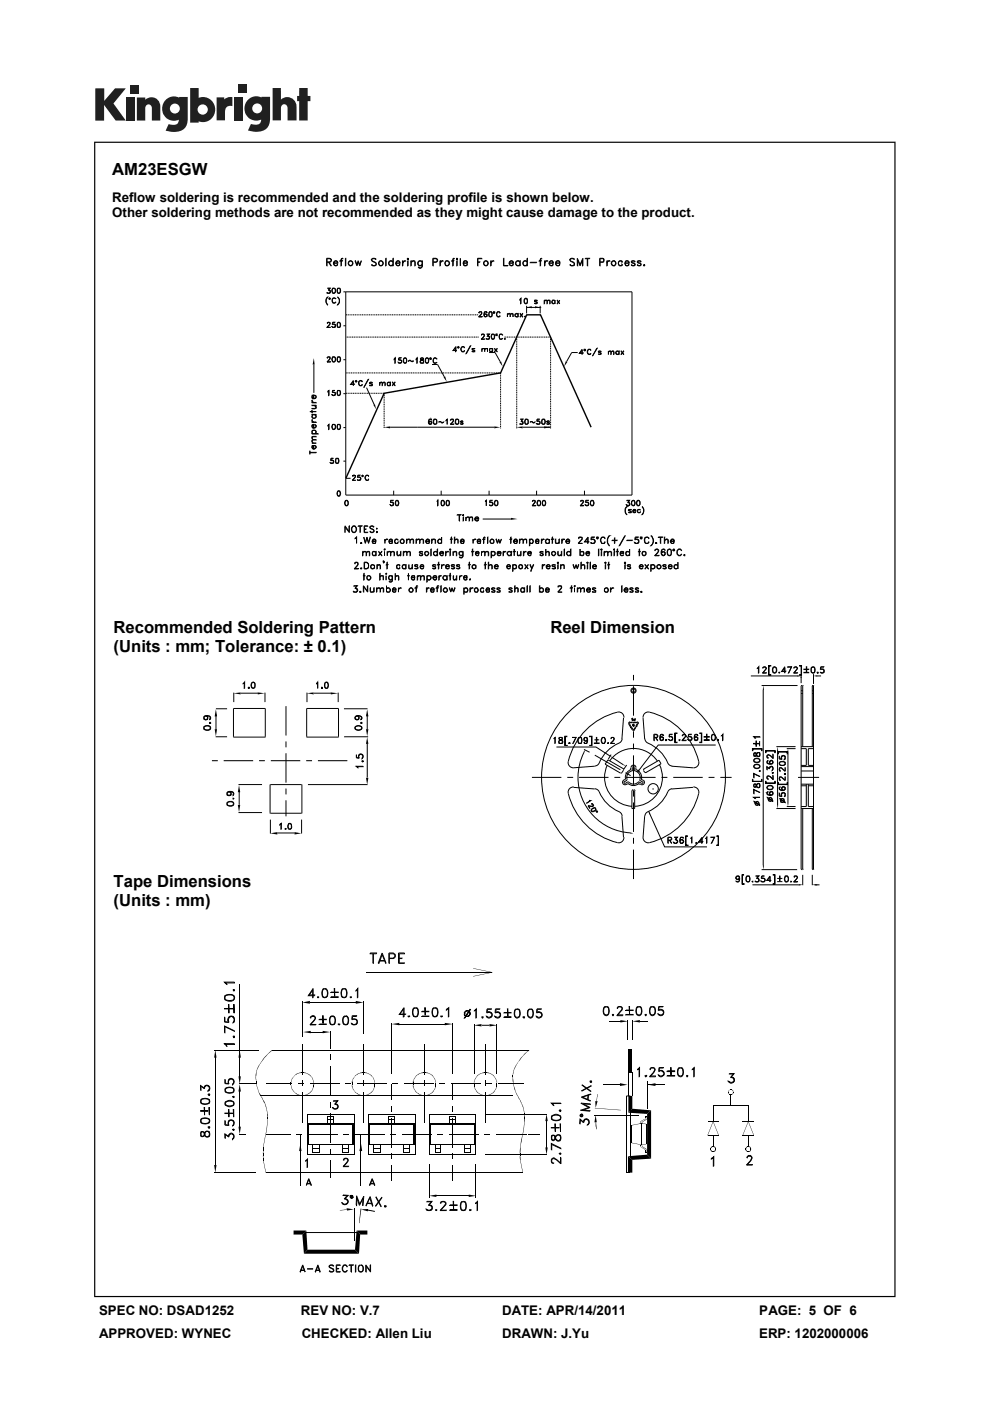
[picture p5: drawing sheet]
<svg xmlns="http://www.w3.org/2000/svg" width="210mm" height="297mm" viewBox="0 0 210 297" stroke-linecap="round" stroke-linejoin="round" font-family="sans-serif">
<defs><g id="words">
<g font-size="3.5">
<text x="23.8" y="37.1">AM23ESGW</text>
<text x="24.1" y="134.2">Recommended Soldering Pattern</text>
<text x="116.7" y="134.2">Reel Dimension</text>
<text x="24.1" y="138.2">(Units : mm; Tolerance: ± 0.1)</text>
<text x="24.1" y="188">Tape Dimensions</text>
<text x="24.1" y="192.1">(Units : mm)</text>
</g>
<g font-size="2.8">
<text x="23.8" y="42.8">Reflow soldering is recommended and the soldering profile is shown below.</text>
<text x="23.8" y="46">Other soldering methods are not recommended as they might cause damage to the product.</text>
<text x="21" y="278.7">SPEC NO: DSAD1252</text>
<text x="63.8" y="278.7">REV NO: V.7</text>
<text x="106.5" y="278.7">DATE: APR/14/2011</text>
<text x="161" y="278.7">PAGE: 5 OF 6</text>
<text x="21" y="283.6">APPROVED: WYNEC</text>
<text x="64" y="283.6">CHECKED: Allen Liu</text>
<text x="106.5" y="283.6">DRAWN: J.Yu</text>
<text x="161" y="283.6">ERP: 1202000006</text>
</g>
</g></defs>
<g fill="#231f20">
<path d="M20.2 18.7h1.9v2.7l2.3-2.7h2.3l-2.6 3.2 2.6 3.7h-2.2l-2.4-3.3v3.3h-1.9z"/>
<path d="M26.7 20.7h1.8v4.9h-1.8z"/>
<path d="M49.6 20.7h1.8v4.9h-1.8z"/>
<path d="M27.6 18h1.8v1.8h-1.8z"/>
<path d="M50.6 17.9h1.8v1.8h-1.8z"/>
<path d="M29 20.7h1.8v.4a1.9 1.9 0 0 1 2.2-.3 1.9 1.9 0 0 1 1 2v2.8h-1.8v-2.7a.7 .7 0 0 0-.7-.8 .7 .7 0 0 0-.7 .8v2.7h-1.8z"/>
<path d="M45.9 20.6h1.7v.5a2.02 2.02 0 0 1 1.7-.5v1.9h-.2a1.12 1.12 0 0 0-1.4 1.3v1.7h-1.8z"/>
<path d="M57.8 18.7h1.8v2.4a1.98 1.98 0 0 1 2.2-.3 1.98 1.98 0 0 1 1.1 2v2.7h-1.9v-2.6a.7 .7 0 0 0-.7-.8 .7 .7 0 0 0-.7 .8v2.6h-1.8z"/>
<path d="M63.5 18.7h1.8v1.6h.5v1.1h-.5v4.1h-1.8v-4.1h-.5v-1.1h.5z"/>
<path d="M40.3 18.7v7.3h1.8v-.3a2.63 2.63 0 0 0 3.5-2.5 2.63 2.63 0 0 0-3.5-2.5v-2zM41.9 23.2a1.1 1.1 0 0 1 2.2 0 1.1 1.1 0 0 1-2.2 0z"/>
<path d="M35.3 21a2.56 2.56 0 0 0-.6 3.3 2.56 2.56 0 0 0 3.2 1.1 1.09 1.09 0 0 1-1.5 1.1l-.6-.2-.7 1.4a5.3 5.3 0 0 0 3.8-.2 2.69 2.69 0 0 0 .9-2.4v-4.5h-1.8v.1l-.8-.2a2.44 2.44 0 0 0-1.9 .5zM36 23a1.06 1.06 0 0 1 2.1 0 1.06 1.06 0 0 1-2.1 0z"/>
<path d="M52.8 21a2.56 2.56 0 0 0-.6 3.3 2.56 2.56 0 0 0 3.2 1 1.09 1.09 0 0 1-1.5 1.1l-.7-.1-.6 1.4a5.3 5.3 0 0 0 3.7-.3 2.69 2.69 0 0 0 1-2.3v-4.6h-1.8v.2l-.9-.3a2.44 2.44 0 0 0-1.8 .6zM53.5 23a1.06 1.06 0 0 1 2.1 0 1.06 1.06 0 0 1-2.1 0z"/>
</g>
<g fill="#000">
<path d="M66.6 75.9l.1 1.4h-.4zM105.9 76.8l.4-.2 .3 1.1zM111.7 65.2l1.1-.3v.4zM113.5 64.9l1.1 .3-1.1 .1zM120 76.6l.3 .2-.6 .9zM79.2 85.8l.3-.1 .3 1.1zM81.5 90.6l1.2-.2v.4zM94.1 80l.3-.2 .4 1.1zM104.8 90.4l1.3 .2-1.3 .2zM109.6 90.6l1.2-.2v.4zM115.4 90.4l1.4 .2-1.4 .2zM108.4 109.8l1.3 .2-1.3 .2z"/>
<path d="M45.8 150.4l.2 1.5h-.5zM45.5 154.6h.5l-.2 1.5zM49.5 147l1.5-.2v.4zM54.7 146.8l1.4 .2-1.4 .2zM65.1 147l1.4-.2v.4zM70.2 146.8l1.5 .2-1.5 .2zM77.9 156.3l.2 1.4h-.5zM77.6 154.6h.5l-.2 1.5zM77.9 150.4l.2 1.5h-.5zM124.1 159l-.1 .6-.3-.1zM161.9 145.3l.1 1h-.2zM164.9 158.3l.1 .6h-.2z"/>
<path d="M167.1 158.7l.1 .6h-.2zM169.1 143.1l.8 .2-.8 .2zM172.5 143.3l.9-.2v.4zM50.4 170.7h.6l-.3 1.5zM50.7 166.4l.3 1.6h-.6zM57.3 176.7l1.5-.3v.5zM62.5 176.4l1.4 .3-1.4 .2zM77.6 164.9h.5l-.2 1.5zM129.5 160.3l.5 .3-.1 .2zM132.2 162l.6 .4-.6-.2zM133.7 176.5l.7 .2-.7 .1zM135.5 163.1l.1 .2-.4 .4z"/>
<path d="M137.6 172l.3 .6-.2 .1zM164.8 170.8h.2l-.1 .6zM167 170.4h.2l-.1 .6zM161.8 183.5h.2l-.1 .9zM169.4 187.4l.9 .2-.9 .2zM172.3 187.6l.8-.2v.4zM64.1 218.6l.1 .6zM64.1 212.6l1.6-.4v.6zM64.3 218.8l1.6-.2v.5zM65.9 218.8l1.6 .1zM66.8 218.8l1.6 .1zM68.4 218.6l1.6 .2-1.6 .3z"/>
<path d="M75.5 212.2l1.6 .4-1.6 .2zM83.1 217.1l1.6-.2v.5zM94.3 216.9l1.7 .2-1.7 .3zM100.5 217.4l1.6-.3v.5zM103.8 217.1l1.6 .3-1.6 .2zM100.3 205.3l4.1 .9zM100.3 207l4.1-.9zM131.6 216.3l1.6 .2-1.6 .3zM134.1 216.5l1.6-.2v.5zM135.7 216.4l1.6 .1zM45.7 222.6l.2 1.6h-.5zM50.8 222.6l.3 1.6h-.5z"/>
<path d="M50.6 228.2h.5l-.3 1.6zM50.8 229.8l.3 1.6h-.5zM50.6 238.9h.5l-.3 1.6zM54.2 227.9h.2l-.1 .3zM54.2 228.2v.5zM54.3 228.6l.1 .5zM54.3 227.5l.1 .4h-.2zM54.3 229.1l.1 .5zM54.3 229.6l.2 .4zM54.4 227.1v.4zM54.4 230l.2 .4zM54.5 226.8l-.1 .3z"/>
<path d="M54.5 230.4l.2 .4zM54.6 226.4h.1l-.2 .4zM54.6 230.8l.2 .5zM54.7 231.3l.3 .4zM54.8 226l-.1 .4zM54.9 231.7l.3 .3-.1 .1zM55 225.8l-.1 .3zM55.1 232.1l.1-.1 .2 .4zM55.3 225.3l-.3 .5zM55.3 232.4l.4 .4-.1 .1zM55.7 224.7v.1l-.4 .5zM55.7 232.8l.1 .4-.2-.3z"/>
<path d="M56 224.2l.1 .1-.4 .5v-.1zM55.7 233.2l.4 .3-.2 .1zM55.9 233.6l.2-.1 .2 .5zM56.2 234l.1 .4zM56 224.2l.4-.4 .1 .1-.4 .4zM56.3 234.3l.1 .5zM56.5 234.7l.1 .5zM56.6 238.8v.8zM56.5 235.2l.2 .4zM56.7 238l-.1 .8zM56.8 236.9v.4zM56.6 235.6l.2 .4z"/>
<path d="M56.8 237.3l-.1 .7zM56.4 223.8l.4-.4-.3 .5zM56.7 236.4h.1v.5zM56.7 236l.1 .4h-.1zM56.8 223.4l.5-.4h.1zM57.3 223l.4-.4 .1 .1-.4 .3zM61.7 229.6l.1 .5zM61.7 230.1l.1 .2zM61.8 229.1v.3zM61.8 229.3v.1l-.1 .2zM61.8 230.3v.3zM61.8 230.5l.1 .3-.1-.2z"/>
<path d="M61.8 228.9v.2zM61.8 230.8l.2 .1-.1 .1zM61.9 228.6l.1 .1-.2 .2zM62 230.9l.2 .3-.3-.2zM61.9 228.6l.3-.1-.2 .2zM62.1 231.2l.2 .1v.1zM62.1 228.5l.2-.2zM62.3 231.3l.1 .3-.1-.2zM62.4 228l-.1 .3zM62.4 231.5l.2 .3zM62.4 228l.2-.1zM62.6 231.7l.3 .1-.1 .1z"/>
<path d="M62.6 227.9h.3zM62.9 231.8l.1 .1-.1 .1-.1-.1zM62.8 227.8l.1-.2 .1 .1-.1 .2zM63 231.9l.3 .1h-.4zM62.9 227.6h.4zM63.3 232l.1 .2-.2-.1zM63.2 229.7h1.3v.2h-1.3zM63.2 227.5h.2l-.1 .1zM63.4 232.1l.3 .2zM63.4 227.5l.3-.1v.1zM63.7 232.2l.9 .1zM63.9 227.4l.2 .1z"/>
<path d="M63.7 227.4l.2 .1h-.2zM64.1 229l.1 1.2zM64.1 227.4l.3 .1zM64.6 232.2h.3zM64.4 227.4h.2v.1zM64.8 232.1l.3-.1-.2 .2zM64.6 227.4l.3 .1h-.3zM65.1 232h.2zM64.8 227.5h.1l.2 .1zM65.2 231.9h.4zM65.1 227.5l.2 .1-.1 .1zM65.2 238.3l.1-.1 .2 .2-.1 .1z"/>
<path d="M65.5 231.8h.2zM65.3 227.6l.3 .2-.4-.1zM65.8 231.5l.1 .1-.2 .2-.1-.1zM65.5 227.9h.2zM66 231.3l.1 .1-.2 .2-.1-.1zM65.6 228l.1-.1 .2 .1-.1 .1zM66.2 231.2l-.1 .2-.1-.1zM65.8 228.1l.1-.1 .2 .3zM66.2 230.9l.1 .1-.1 .2zM66 228.3l.2 .2zM66.3 230.8v.2zM66.2 228.5l.1 .1-.1 .1z"/>
<path d="M66.4 230.5l.1 .1-.2 .2zM66.3 228.6l.1 .3-.2-.2zM66.5 230.3v.3zM66.5 230.1l.1 .2zM66.3 228.9l.2 .2zM66.5 229.8h.2l-.1 .3zM66.6 229.3l-.1 .3zM66.4 229.1l.2 .2-.1 .1zM66.5 229.6l.2 .2h-.2zM69.4 236.6h.1v1.7h-.1zM69.5 237.4h1.2v.1h-1.2zM69.5 238.2h1.2v.2h-1.2z"/>
<path d="M69.5 236.6l1.2 .1zM70 233.5l.1 1.3zM70 223.6l.1 1.2zM70.7 236.6l.1 1.7zM73.2 229.7h1.2v.2h-1.2zM74.6 229.3l.2 .1-.1 .2zM74.6 229.6l.1 .5zM74.6 230.1l.2 .2h-.2zM74.6 230.3h.2l-.1 .3zM74.7 229.1l.1 .3-.2-.1zM74.8 230.5l.1 .3-.2-.2zM74.7 238.4l.3-.2-.2 .3z"/>
<path d="M74.8 228.9l-.1 .2zM74.8 230.8l.2 .1-.1 .1zM74.9 228.6l.1 .1-.2 .2zM75 230.9l.1 .3-.2-.2zM74.9 228.6l.2-.1-.1 .2zM75 231.2l.2 .2zM75 228.5l.3-.2zM75.2 231.3l.2 .2-.1 .1zM75.3 228l.1 .1-.2 .2zM75.4 231.5l.2 .3-.3-.2zM75.3 228l.3-.1-.2 .2zM75.6 231.7l.2 .1-.1 .1z"/>
<path d="M75.5 227.9h.3zM75.8 231.8l.2 .1-.1 .1-.2-.1zM75.7 227.8l.2-.2 .1 .1-.2 .2zM76 231.9l.1 .2-.2-.1zM75.9 227.6l.2-.1-.1 .2zM76.1 232l.3 .2zM76.1 227.5h.3zM76.4 232.1l.3 .1-.1 .1zM76.4 227.5l.2-.1 .1 .1zM76.7 232.2l.1 .1h-.2zM76.8 227.4l.3 .1zM76.6 227.4l.2 .1h-.1z"/>
<path d="M76.8 232.2l.8 .1zM77.1 229l.1 1.2zM77.1 227.4l.2 .1zM77.6 232.2h.2zM77.3 227.4h.3v.1zM77.8 232.1l.2-.1-.2 .2zM77.6 227.4l.2 .1h-.2zM78 232h.3zM77.8 227.5l.2 .1zM78.2 231.9l.2-.1-.1 .2zM78 227.5l.3 .1-.1 .1zM78.2 238.3l.1-.1 .1 .2-.1 .1z"/>
<path d="M78.4 231.8h.3zM78.2 227.7l.1-.1 .1 .3zM78.8 231.5l.1 .1-.2 .2-.1-.1zM78.4 227.8l.3 .1-.1 .1zM78.9 231.3l.1 .1-.1 .2-.1-.1zM78.6 228l.1-.1 .2 .1-.1 .1zM79.1 231.2l-.1 .2-.1-.1zM78.8 228.1l.1-.1 .1 .3zM79.2 230.9l.1 .1-.2 .2zM78.9 228.3l.3 .2zM79.3 230.8v.2zM79.1 228.5l.2 .1-.1 .1z"/>
<path d="M79.4 230.5v.1l-.1 .2zM79.3 228.6l.1 .3-.2-.2zM79.4 230.3v.3zM79.4 229.6l.1 .7zM79.3 228.9l.1 .2zM79.5 229.3l-.1 .3zM79.4 229.1l.1 .2-.1 .1zM82.3 236.6h.2v1.7h-.2zM82.4 238.2h1.3v.2h-1.3zM82.4 236.6l1.3 .1zM82.4 237.4h1.3v.1h-1.3zM83 234.6l.1 1.2z"/>
<path d="M83.2 229.7h1.2v.2h-1.2zM83.7 236.6l.1 1.7zM87.6 229.3l.1 .1v.2zM87.6 229.6l.1 .5zM87.6 230.1l.1 .2h-.1zM87.6 230.3h.1v.3zM87.7 229.1v.3l-.1-.1zM87.7 230.5l.1 .3-.1-.2zM87.7 238.4l.2-.2-.2 .3zM87.7 228.9v.2zM87.7 230.8l.2 .1-.1 .1zM87.8 228.6l.1 .1-.2 .2z"/>
<path d="M87.9 230.9l.2 .3-.3-.2zM87.8 228.6l.3-.1-.2 .2zM88 231.2l.2 .1-.1 .1zM88.1 228.3l-.1 .2zM88.2 231.3l.1 .2-.1 .1-.1-.2zM88.2 228l.1 .1-.2 .2zM88.3 231.5l.2 .3-.3-.2zM88.2 228l.3-.1-.2 .2zM88.5 231.7l.3 .1-.1 .1zM88.5 227.9h.3zM88.8 231.8l.1 .1-.1 .1-.1-.1zM88.7 227.8l.1-.2 .1 .1-.1 .2z"/>
<path d="M88.9 231.9l.2 .2-.3-.1zM88.8 227.6l.3-.1-.2 .2zM89.1 232l.2 .2zM89.1 227.5h.2zM89.3 232.1l.3 .1-.1 .1zM89.3 227.5l.2-.1 .1 .1zM89.6 232.2l.2 .1h-.3zM89.8 227.4l.2 .1zM89.5 227.4l.3 .1h-.2zM89.8 232.2l.2 .1zM90 229l.1 1.2zM90 232.2l.5 .1z"/>
<path d="M90 227.4l.3 .1zM90.5 232.2h.3zM90.3 227.4h.2v.1zM90.7 232.1l.3-.1-.2 .2zM90.5 227.4l.3 .1h-.3zM91 232h.2zM90.7 227.5h.1l.2 .1zM91.1 231.9l.3-.1-.2 .2zM91 227.5l.2 .1-.1 .1zM91.1 238.3l.1-.1 .2 .2-.1 .1zM91.4 231.8h.2zM91.1 227.7l.1-.1 .2 .3z"/>
<path d="M91.7 231.5l.1 .1-.2 .2-.1-.1zM91.4 227.8l.2 .1-.1 .1zM91.9 231.3l.1 .1-.2 .2-.1-.1zM91.5 228l.1-.1 .2 .1-.1 .1zM92 231.2v.2zM91.7 228.1l.1-.1 .2 .3zM92.1 230.9l.1 .1-.2 .2zM91.9 228.3l.2 .2zM92.2 230.8v.2zM92 228.5l.2 .1-.1 .1zM92.3 230.5l.1 .1-.2 .2zM92.2 228.6l.1 .3-.2-.2z"/>
<path d="M92.4 230.3v.3zM92.4 229.6l.1 .7zM92.2 228.9l.2 .2zM92.5 229.3l-.1 .3zM92.3 229.1l.2 .2-.1 .1zM93.2 229.7h1.2v.2h-1.2zM95.3 236.6l.1 1.7zM95.4 237.4h1.2v.1h-1.2zM95.4 238.2h1.2v.2h-1.2zM95.4 236.6l1.2 .1zM95.9 234.6l.1 1.2zM96.6 236.6l.1 1.7z"/>
<path d="M100.5 229.3l.1 .3zM100.5 229.6l.1 .7zM100.5 230.3l.2 .2-.1 .1zM100.6 229.1v.3zM100.7 230.5l.1 .3-.2-.2zM100.6 238.4l.3-.2-.2 .3zM100.7 228.9l-.1 .2zM100.7 230.8l.2 .1-.1 .1zM100.8 228.6l.1 .1-.2 .2zM100.9 230.9l.1 .3-.2-.2zM100.8 228.6l.2-.1-.1 .2zM100.9 231.2l.2 .1-.1 .1z"/>
<path d="M101 228.3l-.1 .2zM101.1 231.3l.2 .2-.1 .1-.2-.2zM101.2 228l.1 .1-.3 .2zM101.3 231.5l.1 .2v.1l-.2-.2zM101.2 228l.2-.1v.1l-.1 .1zM101.4 231.7l.2 .2-.2-.1zM101.4 227.9l.2-.1-.2 .2zM101.6 231.8l.3 .1-.1 .1zM101.6 227.8l.2-.2 .1 .1zM101.9 231.9l.1 .2-.2-.1zM101.8 227.6l.2-.1-.1 .2zM102 232l.3 .2z"/>
<path d="M102 227.5h.3zM102.3 232.1l.3 .1-.1 .1zM102.3 227.5l.2-.1v.1zM102.5 232.2l.2 .1h-.2zM102.7 227.4l.3 .1zM102.5 227.4l.2 .1h-.2zM102.7 232.2l.8 .1zM102.9 229h.2v1.2h-.2zM103 227.4l.2 .1zM103.1 229.7h1.3v.2h-1.3zM103.5 232.2h.2zM103.2 227.4h.3v.1z"/>
<path d="M103.6 232.1l.3-.1-.2 .2zM103.5 227.4l.2 .1h-.2zM103.9 232h.3zM103.6 227.5h.1l.2 .1zM104.1 231.9l.2-.1-.1 .2zM103.9 227.5l.3 .1-.1 .1zM104.3 231.8h.3zM104.1 227.7l.1-.1 .1 .3zM104.7 231.5l.1 .1-.2 .2-.1-.1zM104.3 227.8l.3 .1-.1 .1zM104.8 231.3l.1 .1-.1 .2-.1-.1zM104.5 228l.1-.1 .2 .1-.1 .1z"/>
<path d="M104.9 231.2v.2zM104.7 228.1l.1-.1 .1 .3zM105.1 230.9l.1 .1-.3 .2zM104.8 228.3l.2 .2zM105.2 230.8v.2zM104.9 228.5l.3 .1-.1 .1zM105.3 230.5v.1l-.1 .2zM105.2 228.6l.1 .3-.2-.2zM105.3 230.3v.3zM105.3 229.6l.1 .7zM105.2 228.9l.1 .2zM105.4 229.3l-.1 .3z"/>
<path d="M105.3 229.1l.1 .2-.1 .1zM108.7 227.9l.1 .3zM108.7 228.2v.5zM108.8 228.6l.1 .5h-.2zM108.7 229.1h.2v.5zM108.8 227.5l-.1 .4zM108.8 229.6l.2 .4zM108.9 227.1v.4zM108.9 230l.2 .4zM109 226.8l-.1 .3zM109 230.4l.2 .4h-.1zM109.1 230.8h.1l.1 .5z"/>
<path d="M109.2 226.4l-.2 .4zM109.2 231.3l.3 .4zM109.3 226l-.1 .4zM109.4 231.7l.3 .3-.1 .1zM109.5 225.8l-.1 .3zM109.7 232l.2 .4-.3-.3zM109.8 225.3l-.3 .5zM109.8 232.4l.3 .4-.1 .1zM110.2 224.7l.1 .1-.5 .5zM110.1 232.8l.2 .4-.3-.3zM110.5 224.2l.1 .1-.3 .5-.1-.1zM110.3 233.2l.2 .3-.1 .1z"/>
<path d="M110.5 233.5l.2 .5-.3-.4zM110.6 234l.2 .3v.1zM110.5 224.2l.4-.4-.3 .5zM110.8 234.3l.1 .5zM111 234.7l.1 .5zM111.1 238.8v.8zM111.2 236.9h.2v.4h-.2zM111.2 236l.1 .4zM111 235.2l.2 .4zM111.2 238l-.1 .8zM111.3 223.4l.1 .1-.5 .4zM111.1 235.6l.2 .4z"/>
<path d="M111.2 237.3h.2l-.1 .7zM111.2 236.4l.2 .5h-.2zM111.3 223.4l.5-.4-.4 .5zM111.8 223l.4-.4 .1 .1zM115.9 236.2l.3 1.5h-.5zM126.3 236.4l.3 1.6h-.5zM126.1 236.4l1.8 .1zM126.3 238l.2 .7h-.2zM126.3 238.7h.2v.8zM126.6 232.7l-.1 .8zM126.2 233.5h.6l-.5 1.4zM126.8 231.9l-.2 .8z"/>
<path d="M131.5 229.7l1.6 .3-1.6 .2zM126.2 234.9l5.5 .5zM133.3 222.5h.7v5h-.7zM133.3 232.4h.8v2.7l-.8 .8zM134.1 235.1l4 .3-.8 .8-4-.3zM135.8 237.9l.1 .1zM135.8 238l.1 .1zM135.9 237.7l.1 .1-.2 .1zM135.9 237.7l.2-.1-.1 .2zM136.1 237.6l.7-.4zM134 238.5l2.2-.4zM136.2 237.9v.1z"/>
<path d="M136.2 238v.1h-.1zM136.2 237.9l.1-.1-.1 .2zM136.8 237.1v.2zM136.8 237.1h.2zM136.9 236.7l.1 .4zM136.9 236.6l.4 .1zM136.2 238.1l.9 .3zM136.3 237.8l.8-.5 .1 .1zM137.1 237.3h.2zM137.3 236.2l.8-.8v10.3l-.8-.9zM137.2 237.3l.1-.1zM137.3 237.1v.1z"/>
<path d="M137.4 230l1.6-.3v.5zM151.2 237.8l1.3 2.9zM154.4 231.3l.1 .2zM154.4 231.5l.1 .1zM154.4 231.6v.2zM154.5 231.7v.2zM154.4 231.3h.2zM154.6 231.8v.1zM154.5 231.3l.1-.1v.1zM154.6 231.9l.1 .1zM154.6 231.2l.1-.1zM154.7 231.9l.1 .2z"/>
<path d="M154.8 231l.4 .1zM154.7 231.1l.1-.1zM154.8 232l.2 .1zM155 232l.2 .1zM155.2 232h.2zM155.3 231.9h.1zM155.2 231l.2 .1-.1 .1zM155.4 231.9h.1zM155.4 231.5l.1 .1zM155.4 231.1v.2zM155.4 231.7l.1 .2zM155.4 231.6l.1 .2z"/>
<path d="M155.4 231.4l.1-.1v.2zM155.4 231.3h.1zM158.7 237.8l-1.2 2.9zM45.4 247h.5l-.2 1.6zM50.7 240.4h1.4v.2h-1.4zM55.7 244.6l.1 .5zM55.7 245.1l.2 .5zM55.8 243.2l.1 .7zM55.8 243.9l-.1 .7zM55.8 245.6l.1 .5zM55.8 246.1l.3 .8zM55.9 242.5l-.1 .7z"/>
<path d="M56 246.9l.3 .9zM56.1 241.8l-.2 .7zM56.2 241.2l-.1 .6zM56.2 247.8l.2 .8zM56.3 240.4l-.1 .8zM56.5 239.6l-.2 .8zM62.8 240.4h1.2v.2h-1.2zM63.7 242.4l.3 1.6h-.6zM65.2 242.7l1.2 .1zM65.2 242.7l.2-.2 .1 .1-.2 .2zM66.3 242.7l.1 1.7zM66.4 243.5h1.3v.1h-1.3z"/>
<path d="M66.4 244.3l1.3 .1zM66.4 242.6h1.3v.2h-1.3zM67.6 242.7h.2v1.7h-.2zM70 243.5l.1 1.3zM72.5 243.5h1.4v.1h-1.4zM72.5 242.7l.1 1.7zM72.5 244.3l1.4 .1zM72.5 242.6h1.4v.2h-1.4zM72.8 240.4h1.2v.2h-1.2zM72.1 256.6l.7-.1zM73.5 256.2l1.5 .2-1.4 .3zM72.8 256.5h.8z"/>
<path d="M73.8 242.7l.1 1.7zM73.9 242.7l1.1 .1zM74.8 242.5l.2 .3-.3-.2zM76.5 256.2h.2l-.5 3.2zM76.6 242.4l.2 1.6h-.6zM76.6 256.4l1.5-.1-.1 .5zM78.2 242.7l1.2 .1zM78.2 242.7l.1-.2 .1 .1-.1 .2zM79.3 242.7l.1 1.7zM79.4 244.3l1.2 .1zM79.4 242.6h1.2v.2h-1.2zM79.4 243.5h1.2v.1h-1.2z"/>
<path d="M80.5 242.7h.2v1.7h-.2zM82.7 240.4h1.3v.2h-1.3zM83 244.6l.1 1.2zM85.5 242.7v1.7zM85.5 244.3l1.3 .1zM85.5 242.6h1.3v.2h-1.3zM85.5 243.5h1.3v.1h-1.3zM86.7 242.7l.1 1.7zM86.8 242.7l1.1 .1zM87.7 242.5l.2 .3-.2-.2zM91.1 242.7l1.2 .1zM91.1 242.7l.2-.2 .1 .1-.2 .2z"/>
<path d="M92.2 242.7l.1 1.7zM92.3 243.5h1.3v.1h-1.3zM92.3 244.3l1.3 .1zM92.3 242.6h1.3v.2h-1.3zM91 253.5l1.6-.2v.5zM92.7 240.4h1.3v.2h-1.3zM93.5 242.7l.1 1.7zM95.9 244.6l.1 1.2zM98.4 243.5h1.4v.1h-1.4zM98.4 242.7l.1 1.7zM98.4 244.3l1.4 .1zM98.4 242.6h1.4v.2h-1.4z"/>
<path d="M99.4 253.3l1.5 .2-1.5 .3zM99.7 242.7l.1 1.7zM99.8 242.7l1.1 .1zM100.7 242.5l.2 .3-.3-.2zM102.7 240.4h1.3v.2h-1.3zM108.9 240.4h.3v.2h-.3zM109.3 240.4h.2v.2h-.2zM109.7 240.4h.2v.2h-.2zM110 240.4h.3v.2h-.3zM110.3 243.9h.1l-.1 .7zM110.3 244.6v.5zM110.3 245.1l.1 .5h-.1z"/>
<path d="M110.3 245.6h.1v.5zM110.3 243.2l.1 .7h-.1zM110.3 246.1l.3 .8zM110.4 242.5l-.1 .7zM110.4 240.4h.3v.2h-.3zM110.5 241.8h.2l-.3 .7zM110.5 246.9l.3 .9zM110.7 241.2v.6h-.2zM110.7 247.8l.2 .8zM110.8 240.4l-.1 .8zM110.8 240.4h.2v.2h-.2zM111 239.6l-.2 .8z"/>
<path d="M111.2 240.4h.2v.2h-.2zM111.5 240.4h.3v.2h-.3zM111.9 240.4h.2v.2h-.2zM112.3 240.4h.2v.2h-.2zM112.6 240.4h.3v.2h-.3zM113 240.4h.3v.2h-.3zM113.4 240.4h.2v.2h-.2zM113.8 240.4h.3v.2h-.3zM114.1 240.4h.3v.2h-.3zM115.7 243.3h.5l-.3 1.5zM132.9 248.5l.8 .1zM133.2 245.1l.9 .8v2.7h-.9z"/>
<path d="M134 242.3l2.2 .5zM135.8 242.9v.1zM135.9 242.9l-.1 .2zM135.8 243.1l.2 .1zM135.8 242.7l.1 .2zM135.9 243.2l.2 .1zM136.1 242.9h.1v.1zM136.2 242.7l.9-.2zM136.2 242.9v.2zM136.2 243l.1 .2-.1-.1zM136.3 243.1l.9 .5-.1 .1zM136.1 243.2l.7 .6z"/>
<path d="M136.9 243.9l.1 .4zM136.8 243.7l.1 .1zM136.9 244.3l.4 .1zM136.8 243.8l.2 .1zM133.2 245.1l4.1-.3 .8 .9-4 .2zM137.3 243.8v.1zM137.1 243.7h.2zM137.2 243.7l.1 .1zM150.1 240.7l.2 .1zM151.2 237.8l-1.2 2.9zM150.7 243.4l.1 .1zM150.7 243.5l.1 .2z"/>
<path d="M150.7 243.7v.2zM150.8 243.8v.2zM150.7 243.5l.1 .3zM150.7 243.8l.2 .1-.1 .1zM150.7 243.4h.2zM150.9 243.9v.1zM150.8 243.2l.1 .2zM150.7 243.5l.2-.1zM150.9 243.9l-.1 .1zM150.9 244v.1zM150.8 243.3h.2zM151 244v.1z"/>
<path d="M150.8 243.2h.2zM151 244v.1h-.1zM150.9 243.2h.1zM151 244v.2zM151 243.1l.1 .1zM151.1 244l.1 .2h-.2zM150.9 243.1l.1 .1zM151 244l.1 .2zM151.1 243l.3 .1zM151 243.1l.1-.1zM151.1 244.1l.2 .1zM151.2 243l.1 .1z"/>
<path d="M151 243.1l.2-.1-.1 .2zM151.2 244.1l.1 .1zM151.3 244.1l.1-.1 .1 .2zM151.3 244.1l.1 .1zM151.4 244.1l.1-.1zM151.3 243l.2 .1-.1 .1zM151.4 244l.2 .1-.1 .1zM151.5 244l.1 .1zM151.4 243l.1 .2zM151.4 243.2l.2-.1zM151.5 244h.1zM151.5 243.2h.1z"/>
<path d="M151.6 244h.1zM151.5 243.1h.1zM151.7 243.5l.1 .1zM151.6 243.2v.2zM151.6 243.9h.2zM151.7 243.6l.1 .1zM151.6 243.9l.1 .1zM151.6 243.9l.2-.1-.1 .2zM151.7 243.5l.1 .3zM151.6 243.3l.1-.1v.2zM151.6 243.1v.2zM151.7 243.5l.1-.1v.1z"/>
<path d="M151.6 243.4h.2zM151.7 243.7l.1 .2zM151.6 243.4l.2 .1zM157.6 240.7l.1 .1zM158.2 243.4l.1 .1h-.1zM158.2 243.5v.2zM158.2 243.7l.1 .1-.1 .1zM158.2 243.9l.1-.1-.1 .2zM158.2 243.5v.3zM158.2 243.8l.1 .1-.1 .1zM158.2 243.4v-.1l.1 .2zM158.3 243.9v.1z"/>
<path d="M158.2 243.5l.1-.1zM158.2 243.3h.2zM158.4 244v.1zM158.3 243.2l-.1 .2zM158.3 244l.1 .1zM158.3 243.2h.2zM158.5 244l.1 .2-.2-.1zM158.4 243.1l.1 .1zM158.3 243.2l.1-.1zM158.4 244l.1 .1zM158.5 244l.2 .1-.1 .1zM158.4 243.1l.2 .1z"/>
<path d="M158.6 244l.1 .2zM158.5 243.1h.2zM158.7 244.1v.1h-.1zM158.7 243v.1zM158.6 243.1l.1-.1zM158.7 244.1v.1zM158.7 244.1l.1-.1 .1 .2zM158.6 243l.1 .1zM158.7 244.1l.1 .1zM158.7 243l.1 .1zM158.8 244.1h.2zM158.8 243l.1 .1-.1 .1z"/>
<path d="M158.8 244l.2 .1-.1 .1zM158.9 243.1l.1 .1h-.2zM159 244h.1zM158.9 244l.2 .1zM158.8 243l.2 .1-.1 .1zM159 243.1l.1 .2zM159.1 243.9v.1zM159 244h.2zM159 243.1l-.1 .1zM159.1 243.2v.2zM159.1 243.9h.2zM159.1 244h.2z"/>
<path d="M159.2 243.5h.1v.2h-.1zM159.2 243.4l.1 .1zM159.1 243.1v.2zM159.2 243.5l.1-.1v.1zM159.2 243.3v.2zM159.2 243.7l.1 .2zM159.2 243.6h.1zM159.2 243.8l.1 .2zM159.2 243.7h.1zM159.1 243.3l.1-.1 .1 .2zM159.2 243.5l.1 .1zM159.2 243.5h.1z"/>
<path d="M158.7 237.8l1.2 2.9zM62.3 260.9h2.7l-.9 .8h-1.8zM65 260.9l.2 4.1-.7 .8-.4-4.1zM65.2 265h10.1l.8 .8h-11.6zM75.6 260.9l.8 .8-.3 4.1-.8-.8zM75.6 260.9h2.3v.8h-1.5z"/>
<path d="M20 30v245h169.9v-245zM20.2 30.3h169.5v244.5h-169.5z"/>
</g>
<g fill="none" stroke="#000" stroke-width=".21">
<path d="M69.4 55.5l.7-.1 .1-.4-.8-.2-.1 1.6v-1.6h.6l.4 .2a.46 .46 0 0 1-.4 .6h-.5M69.7 55.6l.6 .8-.5-.8M70.9 55.5l.1-.1a.36 .36 0 0 1 .4 0 .36 .36 0 0 1 .2 .4h-.8zM71 55.4l.3-.1 .3 .3v.2h-.8l.2 .4a.36 .36 0 0 0 .6-.2v.1a.53 .53 0 0 1-.8 .1 .53 .53 0 0 1 .2-.8zM72.1 55.3l.6 .1zM72.5 54.8l-.2 1.6v-1.4l.4-.2-.3 .1M73.3 54.8v1.6zM75.3 55.3l.4 .8 .3-.8 .3 .8 .3-.8-.3 1.1-.3-.9-.3 .9zM78.8 55a.6 .6 0 0 1 1 0l-.4-.2-.6 .2 .2 .4 .8 .4v.3a.6 .6 0 0 1-1 0l.3 .2 .7-.2v-.2l-.8-.5zM81.8 54.8l.1 1.6zM83.3 54.8l.1 1.6zM84.1 55.5l.1-.1a.36 .36 0 0 1 .4 0 .36 .36 0 0 1 .2 .4h-.8z"/>
<path d="M84.2 55.4l.3-.1 .4 .3v.2h-.9l.2 .4a.36 .36 0 0 0 .6-.2l.1 .1a.53 .53 0 0 1-.9 .1 .53 .53 0 0 1 .2-.8zM85.4 55.3v1.1zM85.5 55.5l.5-.2-.6 .5zM86.4 54.8h.1l.1 .1-.1 .1zM86.5 55.3v1.1zM86.5 54.8v.1zM87.1 55.3l.1 1.1zM87.6 55.3l.4 .1 .1 1-.2-1h-.3l-.4 .2zM89.5 55.3v1.3a.47 .47 0 0 1-.4 .3 .47 .47 0 0 1-.4-.3l.3 .2 .4-.1zM91.9 55.5l.7-.1 .1-.4-.2-.2h-.6l-.1 1.6v-1.6h.7l.3 .2-.2 .5-.7 .1M93.3 55.3l.1 1.1zM93.7 55.3l.3 .1h-.3l-.3 .4z"/>
<path d="M95.8 55.3l.5 .1zM96.1 54.8l-.1 1.6v-1.4l.4-.2-.3 .1M96.9 54.8h.1v.2zM96.9 55.3l.1 1.1zM96.9 54.8l.1 .1zM97.6 54.8v1.6M98.4 55.4h.4l.3 .4h-.8zM98.4 55.4l.4-.1 .4 .3v.2h-.9l.1 .4 .4 .1 .3-.3 .1 .1a.55 .55 0 0 1-.9 .1 .55 .55 0 0 1 .1-.8zM101.3 54.8h.9h-.8v1.6zM101.4 55.5l.4 .1h-.4M104.1 55.3l.1 1.1zM104.2 55.5l.6-.2-.6 .5z"/>
<path d="M106.8 54.8l.1 1.5 .8 .1h-.9zM108.1 55.5l.1-.1a.36 .36 0 0 1 .4 0 .36 .36 0 0 1 .2 .4h-.7zM108.2 55.4l.4-.1 .3 .3v.2h-.8l.1 .4a.36 .36 0 0 0 .6-.2l.1 .1a.53 .53 0 0 1-.8 .1 .53 .53 0 0 1 .1-.8zM109.4 55.5l.3-.2h.3l.3 .2-.3-.1a.48 .48 0 0 0-.6 .4 .48 .48 0 0 0 .6 .5l.3-.2-.3 .3a.56 .56 0 0 1-.6-.3 .56 .56 0 0 1 0-.6zM110.3 55.3v1.1zM111.1 55.4l.2-.1 .5 .2-.3-.1a.48 .48 0 0 0-.6 .4 .48 .48 0 0 0 .6 .5l.3-.2-.5 .3a.62 .62 0 0 1-.2-1zM111.8 54.8l.1 1.6zM112.5 55.6l1.3 .1zM114.3 55.3l.5 .1zM114.7 54.8l-.1 1.6v-1.4l.3-.2-.2 .1M115.5 55.3l.1 1.1zM115.8 55.4h.4a.46 .46 0 0 0-.6 .4z"/>
<path d="M116.6 55.5l.5-.1 .2 .4h-.8zM116.7 55.4l.2-.1a.44 .44 0 0 1 .5 .5l-.9 .1a.46 .46 0 0 0 .6 .4l.2-.3 .1 .1-.3 .3a.56 .56 0 0 1-.6-.4 .56 .56 0 0 1 .2-.6zM117.9 55.8v.1a.47 .47 0 0 0 .3 .4 .47 .47 0 0 0 .4-.1l.1-.2-.1 .3a.52 .52 0 0 1-.7-.2zM118 55.5l.5-.1 .2 .4h-.8zM118 55.4h.6l.1 .4h-.8zM120.8 55a.6 .6 0 0 1 1.1 0l-.4-.2-.6 .2 .2 .4 .6 .2 .2 .5a.6 .6 0 0 1-1.1 0l.4 .2 .6-.1v-.4l-.7-.4zM122.4 54.8l.6 1.3 .6-1.3v1.6l-.1-1.3-.5 1.3-.5-1.3-.1 1.3zM124.1 54.8h1zM124.6 54.8v1.6v-1.6M127.3 55.5l.7-.1v-.5l-.7-.1-.1 1.6v-1.6h.8v.7l-.7 .1M128.7 55.3l.1 1.1zM129 55.4h.4a.46 .46 0 0 0-.6 .4z"/>
<path d="M131.3 55.4l.2-.1 .4 .1v.2v-.2a.48 .48 0 0 0-.6 .1 .48 .48 0 0 0 0 .6 .48 .48 0 0 0 .6 .1v-.2v.3l-.4 .1a.62 .62 0 0 1-.2-1zM132.7 55.4h.4l.3 .4h-.8zM132.7 55.4l.4-.1 .4 .3v.2h-.9l.1 .4 .4 .1 .3-.3 .1 .1a.55 .55 0 0 1-.9 .1 .55 .55 0 0 1 .1-.8zM134 56.2h.6M134 55.4h.6M134 55.6l.7 .4-.1 .3h-.6l-.1-.2 .1 .2M134 55.4v.3M134.6 55.9v.4M134.6 55.4l.1 .1a.47 .47 0 0 0-.4-.2 .47 .47 0 0 0-.4 .2l.1 .2 .6 .3M135.2 56.2h.7M135.2 55.4h.7M135.2 55.6l.6 .2 .2 .3a.46 .46 0 0 1-.4 .3 .46 .46 0 0 1-.5-.3l.2 .2"/>
<path d="M135.3 55.4v.3M135.8 55.9v.4M135.8 55.4l.2 .1a.46 .46 0 0 0-.4-.3 .46 .46 0 0 0-.5 .3l.1 .2 .7 .3M136.6 56.1l.2 .1-.1 .2zM136.6 56.2l.1 .1zM66.6 77.3v6M69.4 62l.1 .1M69.4 76.7l.7 .1h-.7M69.4 63.1l.1-.1-.3 .4v.8l.2 .5a1.3 1.3 0 0 1 0-1.6zM69.4 68.4l.4-.1 .2 .3-.6 .8h.7h-.7l.6-.7v-.3h-.5l-.1 .2zM69.5 75.7h.5v.3l-.6 .8 .6-.7v-.3l-.2-.1-.4 .2zM69.7 61.5h.3a.38 .38 0 0 1-.1 .6 .38 .38 0 0 1-.5-.1v.1h.6v-.1"/>
<path d="M69.7 61.5l.3-.4h-.6h.6l-.4 .4 .4 .3M69.8 61.5l.2 .3-.2 .3M69.8 63.2h.2v.2l-.1 .1zM69.8 63.3h.2zM70.5 69.3l.1 .1M70.5 63.4l.3-.3 .4 .3-.1-.2h-.5a.69 .69 0 0 0 0 1h.4l.2-.2-.1 .2h-.5l-.1-.2zM70.5 61.2h.5M70.5 61.1h.5l.1 .2v.7l-.1 .1a.56 .56 0 0 1-.6-.3 .56 .56 0 0 1 .1-.7zM70.5 75.8h.5M70.5 75.7h.5l.1 .1v.7l-.1 .2a.56 .56 0 0 1-.6-.3 .56 .56 0 0 1 .1-.7zM70.6 61.1l-.1 .4 .1 .6M70.6 75.7l-.1 .4 .1 .6"/>
<path d="M70.9 68.7a.35 .35 0 0 1 .3 .4 .35 .35 0 0 1-.3 .3M71 61.1l.1 .4v.5l-.1 .1h-.5M71 75.7l.1 .4v.4l-.1 .2h-.5M71.1 69l-.3-.3-.3 .1v-.5h.6l-.6 .1v.3l.6 .1v.5l-.6 .1-.1-.2 .4 .2 .3-.2M71.6 63l.4 .4v.8l-.4 .5a1.05 1.05 0 0 0 0-1.7zM71.6 69.3h.5M71.6 62.1h.5M71.6 68.4a.56 .56 0 0 1 .7 .3 .56 .56 0 0 1-.2 .7h-.5v-.2l-.1-.4zM71.6 61.1a.57 .57 0 0 1 .7 .4 .57 .57 0 0 1-.4 .7l-.3-.1-.1-.4zM71.6 61.2h.5M71.6 68.4h.5M71.6 76.7h.5"/>
<path d="M71.6 75.7a.57 .57 0 0 1 .7 .4 .57 .57 0 0 1-.4 .7l-.3-.1-.1-.4zM71.6 75.8h.5M71.7 68.4l-.1 .2v.6l.1 .2M71.7 61.1l-.1 .2v.7l.1 .1M71.7 75.7l-.1 .1v.7l.1 .2M72 68.4l.2 .2v.6l-.2 .2M72 61.1l.2 .2v.7l-.2 .1M72 75.7l.2 .1v.7l-.2 .2M72.8 76.3h.5M72.8 69.1h.5M73.3 61.9v43.1h60.7v-43.1h-61.2M83.6 76.1l.2-.3v1.2v-1z"/>
<path d="M84.5 76.9h.2M84.9 76.4l.3 .2-.3 .3M85.2 76.5l-.2-.1h-.5l.1-.6h.5l-.5 .1v.5l.3-.1 .3 .1v.5l-.3 .1-.4-.1-.1-.1 .2 .1h.4l.2-.1M85.7 76.9h.4M85.7 75.9a.57 .57 0 0 1 .7 .5 .57 .57 0 0 1-.4 .6l-.3-.1-.2-.4zM85.7 76h.4M85.8 75.9l-.2 .2v.7l.2 .1M86 75.9l.2 .2v.7l-.2 .1M86.7 76.4h.3l.2 .2h.4v-.2v.2l-.2 .1-.3-.3-.5 .2zM88.2 76.1l.3-.3v1.2l-.1-1zM89.2 76l.1 .4 .6 .2-.1 .3h-.5l-.1-.3 .1-.2h.4l.2-.4-.3-.2zM89.2 76.9h.1"/>
<path d="M89.3 75.9v.4l.6 .2v.4a.39 .39 0 0 1-.6 .1 .39 .39 0 0 1 0-.6l.5-.2-.1-.3M89.3 76h.5M89.9 76.9h-.2M90.4 75.9a.57 .57 0 0 1 .6 .5 .57 .57 0 0 1-.4 .6l-.2-.1-.2-.4zM90.4 76h.4M90.4 76.9h.4M90.4 75.9l-.1 .2v.7l.1 .1M90.7 75.9l.2 .2v.7l-.2 .1M91.1 76l.2-.2 .2 .1v.3h-.3zM91.2 75.9l.3 .1-.2 .2zM91.6 77.3h1.2l1.5 2.6M92.1 75.8h.3l.2 .4-.2-.3h-.3a.7 .7 0 0 0 0 1h.5l-.5 .1-.2-.2v-.6z"/>
<path d="M96.7 73.5l-.1 1.1v-1l-.5 .7h.8h-.8zM97 73.6l.2-.1 .2 .1-.2 .2zM97.1 73.6h.2v.1h-.2zM97.8 73.7l.3-.2h.2l.3 .2-.2-.1h-.4a.7 .7 0 0 0 .1 1h.2l.3-.3-.2 .3h-.4l-.3-.4zM99.8 73.3l-1 1.7zM100.2 74.1l.5 .2v.3h-.5l-.1-.2 .1 .2M100.2 73.9v.3M100.2 74.5h.5M100.2 74h.5M100.6 73.9l.1 .1M100.6 74.3v.3M100.7 74h-.6l.6 .3"/>
<path d="M101.5 67.1l.8 .1h-.8M101.7 66.1h.4l.1 .3-.7 .8 .6-.7v-.3l-.1-.1-.5 .3zM102.1 71.9l.7 .1h-.8l.7-.9-.2-.3h-.2l-.2 .3v-.2l.5-.1 .1 .5-.6 .7M102.2 74.1l.2-.2h.4v.7v-.5l-.2-.2zM102.2 73.9v.7M102.7 66.8l.1-.2h.3l.2 .2M102.7 67l.1 .1h.3l.2-.1M102.8 66.2h.4M102.8 74.1l.2-.2h.4v.7v-.5l-.2-.2zM102.9 66.6l-.2 .3M102.9 66.1l-.2 .2v.7l.2 .1M103.1 66.6l.2 .3-.2 .2"/>
<path d="M103.1 66.1l.2 .2-.1-.2h-.4l-.1 .2a.64 .64 0 0 0 .1 .8l.2 .1 .3-.2v-.3l-.3-.2-.3 .2M103.1 71.8l.2 .1M103.6 71.3l.2 .2-.2 .4M103.7 74.7h1.3l1.1 2M103.8 66.1h.3a.59 .59 0 0 1 .3 .6 .59 .59 0 0 1-.4 .5l-.3-.2-.1-.3zM103.8 66.2h.4M103.8 67.1h.4M103.8 71.5l-.4-.2 .4-.5h-.6h.5l-.3 .5h.3l.1 .5-.2 .2-.5-.1v-.2l.1 .2h.5l.1-.2M103.8 74h.6l-.3-.1-.3 .3 .3 .4 .3-.2-.1 .2h-.3l-.2-.2zM103.9 66.1l-.2 .2v.7l.2 .1M104.2 66.1l.1 .2v.7l-.1 .1M104.3 70.8a.57 .57 0 0 1 .7 .5 .57 .57 0 0 1-.4 .7l-.3-.1-.1-.5z"/>
<path d="M104.3 70.9h.5M104.4 70.8l-.2 .5 .2 .6M104.4 73.9l.1 .7zM104.7 66.1h.2v.3h-.1l-.2-.1zM104.7 66.2l.1-.1 .1 .2-.2 .1zM104.8 70.8v.9v.2h-.5M104.8 73.9l.7 .7zM105.2 70.8h.2v.3h-.2zM105.2 71l.1-.2 .1 .2zM105.4 73.9l-.6 .7zM105.5 66.1h.4l.2 .3-.2-.3h-.3a.7 .7 0 0 0-.1 1h.4l.2-.1-.2 .2h-.3l-.3-.2v-.6zM106 70.8h.4l.2 .2-.2-.2-.4 .1v1h.4l.2-.2a.39 .39 0 0 1-.4 .2 .39 .39 0 0 1-.3-.4z"/>
<path d="M107 71.8l.2 .1-.2 .1zM107 71.9h.1M107.6 66.7l.5-.3 .1 .8v-.5l-.1-.2zM107.6 66.4v.8M108.2 66.7l.4-.3 .2 .1v.7v-.5l-.2-.2zM109.2 66.6l.3-.2 .3 .2a.34 .34 0 0 0-.5 0 .34 .34 0 0 0 .1 .5l.4-.1-.1 .2-.5-.2zM109.8 66.4l.1 .8zM110.3 63.5l.2-.3v1.2l-.1-1zM110.3 66.4l.6 .8zM110.8 66.4l-.5 .8zM111.2 63.5l.2-.3 .4 .1v1l-.4 .1-.2-.2zM111.3 67.1l.1-.1v.2z"/>
<path d="M111.4 63.4h.4M111.4 63.3l-.2 .4 .2 .6M111.4 64.2h.4M111.4 67.1h.1M111.7 63.3l.2 .4-.2 .6M111.7 65.2h2.9M111.7 64.8v1.6M113.4 64.2l.1 .1M113.4 63.8l.6 .4-.3 .2-.3-.2M113.4 64.2h.5M113.4 63.7h.5M113.5 63.7v.2"/>
<path d="M113.8 63.7l.2 .1-.1-.1h-.5v.2l.5 .2M113.8 64.1v.2M114.6 65.2h.1M114.6 64.8v1.6M115.4 63.7l.1 .7zM115.5 63.8l.2-.1h.3l.1 .7-.1-.7h-.2zM116.1 63.8l.2-.1h.3l.1 .7-.1-.7h-.3zM117.2 63.7h.4l.1 .1-.3-.1-.3 .1v.4h.6l-.3 .2-.4-.3zM117.7 63.7v.7M118.1 63.7l.6 .7zM118.7 63.7l-.6 .7zM122.5 74.7h-1.2l-1.1 2"/>
<path d="M123 74.8l.7 .1h-.8l.6-.8v1.1M123.5 74.2l-.5 .7M123.9 74.1h.2l.1 .1-.1 .2-.2-.1zM123.9 74.2l.2-.1v.1v.1zM124.8 74.1h.4l.1 .2-.4-.2-.3 .2v.6l.2 .2h.4l.1-.2a.39 .39 0 0 1-.4 .3 .39 .39 0 0 1-.3-.5zM126.6 73.8l-.9 1.7zM126.9 74.5h.5l.1 .1-.2-.2-.4 .1v.2l.5 .2M126.9 74.7l.6 .3-.2 .2-.4-.2 .1 .1M127 74.5v.2M127.4 74.8v.3h-.5M129 74.7l.5-.3 .1 .3v.5v-.7h-.4zM129 74.4v.8"/>
<path d="M129.6 74.7l.5-.3 .1 .3v.5l-.1-.7h-.3zM130.7 74.5v.6l.5-.1-.1 .2a.38 .38 0 0 1-.5-.2 .38 .38 0 0 1 .1-.5 .38 .38 0 0 1 .5 .1zM131.2 74.4l.1 .8zM131.7 74.4l.7 .8zM132.3 74.4l-.6 .8zM65.7 87.3h1.4M65.7 95.9l1.4 .1h-1.4M65.7 95.6v.7M66.1 89.5l1 .1zM66.1 87.9l1 .1zM66.1 87l.1 .5zM66.1 85.9l1 .1z"/>
<path d="M66.1 85.3l1 .1zM66.1 89l.1 .3 .3 .2M66.1 84.8l.1 .4 .3 .1M66.1 91.9l1.4 .1zM66.1 94h1M66.1 92.7l.3-.2h.7l-.9 .1v.4l.2 .2zM66.2 90.2l.3-.1v.6l-.3-.1zM66.2 83.9l.3-.1v.7l-.3-.1zM66.2 93.3l.9-.1-.9 .2 .2 .6-.3-.4zM66.2 94.6l.3-.1v.6l-.3-.1zM66.3 91.2l.6 .1 .2 .2-.1 .3-.2 .1 .2-.2-.2-.4h-.5v.6l-.2-.4zM66.3 88v.6l.6-.1 .1-.3-.2-.2 .3 .2-.1 .3-.3 .2-.4-.1-.2-.2z"/>
<path d="M66.5 90.7a.4 .4 0 0 0 .4-.1 .4 .4 0 0 0 0-.4l-.2-.1 .1-.1 .3 .2v.3l-.3 .2h-.5l-.2-.2 .1-.4 .4-.1v.7M66.5 84.5l.4-.1a.36 .36 0 0 0-.2-.6l.3 .1 .1 .3a.51 .51 0 0 1-.5 .3 .51 .51 0 0 1-.5-.2l.1-.5h.4v.7M66.5 95.1l.5-.2-.3-.4 .4 .2-.3 .4a.47 .47 0 0 1-.5-.1 .47 .47 0 0 1-.1-.5h.4v.6M66.7 86l.4 .3v.2l-1 .2 .9-.3zM69.5 83l.3-.2v1.1l-.1-1zM69.5 90.2l.3-.2v1.1l-.1-1zM70.1 98.1l.2 .1M70.2 97.2v.4a.4 .4 0 0 1 .6 .2 .4 .4 0 0 1-.2 .5 .4 .4 0 0 1-.6-.2h.1M70.2 97.2l-.1 .5 .4-.1 .2 .2M70.2 97.2h.5M70.5 83.7l.1 .1M70.5 97.6l.2 .1v.4l-.2 .1"/>
<path d="M70.5 90.1h.5M70.5 82.8v.4l.3-.1 .3 .2v.4l-.3 .2-.3-.1-.1-.2 .1 .2h.5l.1-.2M70.5 82.8v.4h.5l.1 .2M70.5 82.8h.6M70.5 90h.5l.1 .2v.6l-.1 .2a.56 .56 0 0 1-.6-.3 .56 .56 0 0 1 .1-.7zM70.6 90l-.1 .4 .1 .6M70.7 98l-.1 .2-.5-.1M70.9 83.2l.2 .3-.2 .3M71 90l.1 .4v.4l-.1 .2h-.5M71.3 97.2h.3a.59 .59 0 0 1 .3 .6 .59 .59 0 0 1-.4 .5l-.3-.2-.1-.3zM71.3 97.2l-.1 .9 .5 .1M71.3 97.3h.4"/>
<path d="M71.6 91h.5M71.6 83.8h.5M71.6 90a.57 .57 0 0 1 .7 .4 .57 .57 0 0 1-.4 .7l-.3-.1-.1-.4zM71.6 82.8a.57 .57 0 0 1 .7 .4 .57 .57 0 0 1-.4 .7l-.3-.1-.1-.4zM71.6 90.1h.5M71.6 82.9h.5M71.6 97.2l.2 .5-.2 .5M71.7 90l-.1 .2v.6l.1 .2M71.7 82.8l-.1 .2v.6l.1 .2M72 90l.2 .2v.6l-.2 .2M72 82.8l.2 .2v.6l-.2 .2M72.8 90.7h.5"/>
<path d="M72.8 83.5h.5M72.8 97.8h.5M74.4 81.4l.8 .1h-.8l.6-.8v1.1M75 80.8l-.6 .7M75.4 80.8h.2v.1zM75.4 80.8l.1-.1 .2 .1-.2 .2zM76.1 80.8l.5-.1 .3 .2-.2-.1h-.4l-.2 .1v.6l.3 .3 .5-.3-.2 .3h-.4l-.2-.2zM77.7 82.2l1.7 3.5M78.1 80.4l-.9 1.8zM78.4 81.3l.6 .3-.1 .2h-.5v-.2l.1 .2M78.4 81.7h.5M78.4 81.2h.5"/>
<path d="M78.5 81.1v.2M78.9 81.4v.4M78.9 81.1l.1 .1-.2-.2-.4 .1v.2l.5 .2M80.5 81.3l.5-.3 .1 .3v.5l-.1-.7zM80.5 81v.8M81.1 81.3l.5-.3 .1 .3v.5l-.1-.7zM82.2 81.1l.4-.1 .1 .2a.35 .35 0 0 0-.5 .1 .35 .35 0 0 0 .4 .5l.1-.2v.2h-.5zM82.7 90.6h22.1M82.7 81l.1 .8zM83.2 81l.6 .8zM83.8 81l-.6 .8zM91 89.6v-.2h.5v.2"/>
<path d="M91 89.7v.2h.5v-.2M91 89h.5M91.1 88.9l-.1 .7 .2 .3M91.2 89.4l-.2 .2M91.3 89.4l.2 .2-.2 .3M91.5 88.9v.2zM91.5 88.9h-.5v.2a.64 .64 0 0 0 0 .8 .35 .35 0 0 0 .5 0 .35 .35 0 0 0 0-.5 .35 .35 0 0 0-.5 0v.1M92.1 88.9h.4l.1 .2v.7l-.3 .2-.3-.2-.1-.3zM92.1 89h.4M92.1 88.9l-.1 .5 .1 .5M92.5 88.9l.1 .5v.4l-.5 .1M93.1 89.5l.4-.1 .2 .2 .4-.1-.2 .1h-.2l-.3-.2z"/>
<path d="M94.6 89.1l.2-.2v1.1v-1zM95.5 89.9l.8 .1h-.8M95.7 88.9h.4l.1 .3-.7 .8 .6-.7-.1-.4h-.2l-.3 .2zM96.7 88.9h.4l.2 .2v.7l-.3 .2-.4-.2-.1-.4zM96.7 89h.4M96.8 88.9l-.2 .5 .2 .5M97.1 88.9l.2 .5-.1 .4-.5 .1M97.7 89.3v.2l.5 .3-.1 .2-.4-.1-.1-.1 .5 .1v-.3M97.7 89.4h.4M98.1 89.3l.1 .1-.3-.2-.3 .2 .5 .3M110.3 89.8l.1 .1M110.3 88.9h.6l-.4 .5 .3-.5z"/>
<path d="M110.5 89.3l.4 .2v.3l-.2 .2-.4-.2M110.5 89.4h.3l.1 .2M110.7 89.4l.2 .2-.2 .3M110.8 90.6h6M110.9 89.7l-.1 .2-.5-.1M111.4 88.9h.5l.1 .2v.7l-.3 .2-.3-.2-.1-.3zM111.4 89h.5M111.5 88.9l-.1 .5 .1 .5M111.9 88.9l.1 .5-.1 .4-.5 .1M112.5 89.5l.4-.1 .2 .2 .4-.1a.45 .45 0 0 1-.8-.1zM113.9 89.8l.2 .1M114 88.9l-.1 .4a.41 .41 0 0 1 .6 .1 .41 .41 0 0 1-.1 .6 .41 .41 0 0 1-.6-.2h.1"/>
<path d="M114.3 89.3l.2 .1v.4l-.2 .1M114.5 88.9h-.6v.5l.3-.1 .3 .2M114.5 89.7l-.1 .2-.5-.1M114.9 89.1l.4-.2a.58 .58 0 0 1 .4 .6 .58 .58 0 0 1-.5 .5l-.3-.2zM115.1 89h.4M115.1 88.9l-.2 .5 .1 .4 .5 .1M115.4 88.9l.2 .5-.2 .5M116 89.5l.5 .1v.3l-.3 .1-.3-.2 .2 .1M116 89.4h.5M116 89.9h.5M116.1 89.3v.2M116.4 89.3l.1 .1"/>
<path d="M116.4 89.6v.3M116.5 89.4l-.1-.2-.5 .2 .6 .3M71.6 104.1a.57 .57 0 0 1 .7 .5 .57 .57 0 0 1-.4 .6l-.3-.1-.1-.4zM71.6 104.1v1M71.6 105.1h.5M71.6 104.2h.5M72 104.1l.2 .4-.2 .6M73.2 111.7l.9 1.2v-1.4l-.1 1.2-.8-1.2v1.4M73.3 106.2h.4l.1 .1v.4l-.1 .5M73.3 107.1h.4M73.3 106.2l.3-.1 .2 .2v.7l-.2 .3-.3-.1-.2-.5zM73.3 101.4h1.1"/>
<path d="M73.3 106.2l-.1 .4 .1 .6M74.8 101h.1M74.8 101.8l.6-.6v-.4l-.2-.1-.4 .1v.2l.1-.2h.4l.1 .3-.7 .7h.8M74.8 111.6a.67 .67 0 0 1 .8 .6 .67 .67 0 0 1-.8 .6 .9 .9 0 0 1 0-1.2zM74.8 111.7h.6l.1 .5-.2 .6h-.5l-.1-.3zM75.3 114.1l.3-.2v1.3v-1.3zM75.8 101.7l.2 .1M76 111.5l.8 .1zM76.2 101.2l.3 .2-.3 .4M76.4 111.6v1.3M76.5 101.6a.37 .37 0 0 1-.3 .2 .37 .37 0 0 1-.4-.1M76.5 101.4l-.3-.2h-.4l.1-.5h.5l-.4 .1-.1 .4h.5l.2 .4-.2 .2h-.5l-.1-.1"/>
<path d="M76.6 115l.1 .2h-.1zM76.6 115.1v.1zM76.7 100.9l.2-.2 .2 .2-.2 .2zM76.8 100.8h.2v.2h-.2zM76.9 116.9l.1 .9zM77 117.2a.45 .45 0 0 1 .7-.2v.8l-.1-.8h-.4zM77.2 113.9l.3 1.1 .3-1.1 .4 1.1 .4-1.1-.4 1.3-.4-1.2-.3 1.2zM77.2 111.5h.8l-.7 .1v1.2l.7 .1h-.8zM77.2 119.2h.5l.5 .3-.1 1-.9 .1zM77.3 112.2h.4h-.4M77.3 119.3h.4a.67 .67 0 0 1 .5 .6 .67 .67 0 0 1-.5 .6h-.4zM77.5 101l.2-.3h.3l.3 .3-.2-.2h-.4a.7 .7 0 0 0 0 1h.3l.3-.2-.2 .2h-.4l-.3-.4z"/>
<path d="M77.7 117.2l.3-.3h.3l.1 .3v.6l-.1-.8h-.4zM78.4 111.7a.54 .54 0 0 1 1 0l-.6-.1-.3 .3 .9 .6a.49 .49 0 0 1-.4 .4 .49 .49 0 0 1-.6-.2l.4 .1 .5-.1-.1-.4-.6-.2zM78.7 119.9l.2-.2 .5 .2v.6l-.3 .1-.3-.1-.2-.3zM79 117.1l.2-.2 .5 .2h-.7v.5l.3 .2 .4-.2-.1 .2h-.4l-.2-.1zM79 114.7l.1 .4a.36 .36 0 0 0 .6-.1l-.1 .2h-.5l-.2-.3 .2-.5 .3-.1 .3 .1v.4h-.7M79.1 114.4h.3l.3 .3h-.7zM79.7 116.9l.1 .9zM79.9 112l.1 .1-.1 .1zM79.9 112.1h.1M79.9 112.7l.1 .1-.1 .1zM79.9 112.8h.1M79.9 119.7l.1 .9z"/>
<path d="M80 120l.5-.3 .2 .3v.6l-.1-.7-.2-.1zM80.3 116.9l.7 .9zM81 116.9l-.7 .9zM81.3 119l.1 .1zM81.4 119.2h.1M81.4 119.4l.1-.3-.2 .1v-.3l.2 .1-.2 .4M81.5 116.5h.1v.2zM81.6 116.5h.1M81.6 116.4h.1M81.6 116.9v.9M81.6 114.3v.9M81.9 119.7l.4 .1z"/>
<path d="M82 114.3l.2 .1h-.2l-.4 .3zM82.1 119.2v1.4zM82.1 117.2l.6-.3 .2 .3v.6l-.1-.8zM82.1 116.9v.9M82.6 114.7l.1 .4 .3 .1 .2-.2v.2h-.5l-.2-.3 .2-.5h.5v.4h-.6M82.7 114.4h.5v.3h-.6zM82.8 107.1l.2 .1M82.9 117.2a.45 .45 0 0 1 .7-.2l.1 .8-.2-.8h-.4zM83.2 106.5l.2 .2v.4l-.2 .1M83.4 106.7a.36 .36 0 0 0-.6-.1v-.5h.6l-.5 .1-.1 .3h.5a.41 .41 0 0 1 .1 .6 .41 .41 0 0 1-.7-.1l.1 .1a.36 .36 0 0 0 .6-.2M83.5 104v1M83.8 114.4a.36 .36 0 0 1 .6 .1 .39 .39 0 0 0-.5 0 .39 .39 0 0 0-.1 .5 .39 .39 0 0 0 .5 .1l.1-.1-.1 .2h-.5l-.1-.3z"/>
<path d="M84 106.2a.57 .57 0 0 1 .7 .4 .57 .57 0 0 1-.4 .7l-.3-.1-.2-.5zM84 107.1h.4M84.2 119.9v.6h.7l-.3 .1a.46 .46 0 0 1-.5-.5 .46 .46 0 0 1 .7-.3v.2l-.2-.2zM84.2 116.9l.1 .7 .1 .2 .5-.2-.3 .2h-.3l-.1-.2zM84.3 106.2l.2 .4-.2 .6M84.4 106.2h-.4l-.1 .1 .1 .9M84.9 114.5l.3-.2h.2l.3 .2v.5l-.2 .2h-.4a.45 .45 0 0 1-.2-.7zM84.9 116.9l.1 .9zM85.5 116.9l.1 .9zM85.6 117.2a.45 .45 0 0 1 .7-.2v.8l-.1-.8h-.4zM86 119.7l.1 .9zM86.2 114.3l.1 .9z"/>
<path d="M86.3 114.5a.45 .45 0 0 1 .7-.1v.8v-.7l-.3-.1zM86.3 117.2l.6-.3 .2 .3v.6l-.2-.8zM86.7 119.7l.1 .8h.3l.3-.1a.45 .45 0 0 1-.7 .1zM87 114.5l.6-.2 .1 .2v.7l-.1-.8h-.3zM87.4 119.7l.1 .9zM88 120l.5 .1 .2 .3-.3 .2-.4-.1M88 119.9h.6M88.1 119.8v.2M88.2 114.3l.1 .9zM88.3 114.5l.6-.2 .2 .2v.7l-.1-.7-.2-.1zM88.6 119.8l.1 .1-.3-.2-.4 .1v.2l.6 .3M89 117.2l.7 .4-.3 .2h-.2l-.3-.2 .2 .2"/>
<path d="M89 117h.6M89 117.7h.6M89.1 114.5a.45 .45 0 0 1 .7-.1l.1 .8-.2-.8h-.3zM89.1 117v.2M89.2 119.9l.2-.2 .5 .2v.2h-.7l.1 .4h.3l.3-.1-.1 .1-.4 .1-.2-.1zM89.3 119.9l.3-.1 .3 .3h-.7zM89.5 117l.2 .1-.3-.2-.5 .2 .7 .4M89.5 117.4v.4M90.1 117.1a.46 .46 0 0 1 .6-.1 .46 .46 0 0 1 .2 .6l-.3 .2h-.2l-.3-.2zM90.4 114.7l.2 .5 .4-.2h.1l-.1 .2h-.5a.45 .45 0 0 1-.1-.7l.2-.2a.44 .44 0 0 1 .5 .5h-.7M90.4 114.5l.4-.1 .2 .3h-.6zM91.4 116.4l.1 1.4z"/>
<path d="M91.5 114.3l.1 .9zM91.6 114.5a.45 .45 0 0 1 .7-.1l.1 .8-.2-.8h-.2zM91.8 119.9h.6M91.8 120l.6 .2v.3l-.4 .1-.3-.1h.1M91.8 119.8v.2M92 117.1l.3-.2 .3 .1 .1 .1-.6-.1-.1 .4 .3 .4 .4-.2a.36 .36 0 0 1-.6 .2l-.1-.2zM92.3 119.8l.1 .1M92.4 119.9l-.3-.2-.4 .2 .2 .2 .5 .2M92.6 106.3l.3-.2v1.2l-.1-1.1zM92.7 119.7l.5 .1zM92.7 116.4l.1 1.4zM92.9 114.5l.3-.2 .5 .2-.4-.1h-.2l-.2 .3 .2 .4 .2 .1 .4-.2-.2 .2h-.4a.45 .45 0 0 1-.2-.7z"/>
<path d="M93 119.2l.1 1.4zM93.3 117.2a.39 .39 0 0 0 .2 .5 .39 .39 0 0 0 .5-.1l-.2 .2h-.2l-.3-.2a.43 .43 0 0 1 .2-.7 .43 .43 0 0 1 .6 .4h-.8M93.5 117h.4l.1 .2h-.7zM93.6 104v1M93.7 106.2l.3-.1 .3 .2-.1 .7-.2 .3-.4-.3zM93.7 107.1h.4M93.7 106.2h.4l.1 .1 .1 .4-.2 .5M93.7 119.7v.9M93.7 113.9v1.3M93.7 106.2l-.1 .4 .1 .6M93.7 119.9l.6-.2-.6 .4zM94.5 116.9l.1 .9z"/>
<path d="M94.6 119.9l.4-.1 .3 .3h-.7zM94.6 119.9l.2-.2 .5 .2v.2h-.7v.4h.4l.3-.1-.1 .1-.4 .1-.2-.1zM94.7 117.1l.5-.2-.6 .3zM94.8 106.2a.57 .57 0 0 1 .6 .4 .57 .57 0 0 1-.4 .7l-.2-.1-.2-.5zM94.8 107.1h.4M94.8 106.2h.4l.1 .1-.1 .9M94.8 106.2l-.1 .1v.7l.1 .2M95.4 116.4l.2 .1-.1 .2zM95.4 116.9l.1 .9zM95.4 116.5l.1 .1zM95.5 114.3l.4 .1zM95.7 113.9l.1 1.3z"/>
<path d="M95.8 119.9h.6M95.8 120l.7 .4-.3 .2-.5-.1h.2M95.9 119.8v.2M96.1 117.2l.6-.3 .2 .3v.6l-.2-.8zM96.1 116.9v.9M96.3 119.8l.2 .1-.3-.2-.5 .2 .2 .2 .5 .2M96.4 113.9l.1 1.3zM96.5 114.5a.45 .45 0 0 1 .6-.1v.8v-.7l-.2-.1zM96.9 119.9h.6M96.9 120l.5 .1 .2 .3-.3 .2-.5-.1h.2M97 109.1l.8 .1zM97 119.8v.2"/>
<path d="M97.4 109.2v1.3l.1-1.3M97.4 117.1l.3-.2 .4 .2-.5-.1-.2 .2 .1 .4 .2 .2 .4-.2-.2 .2h-.3l-.2-.2zM97.5 119.8l.1 .1-.5-.2-.3 .2 .7 .4M97.7 114.7l.1 .4a.36 .36 0 0 0 .6-.1l-.1 .2h-.5l-.2-.3 .2-.5 .3-.1 .3 .1v.4h-.7M97.8 114.4h.3l.3 .3h-.7zM98.1 109.2l.2-.1v.3zM98.1 116.9l.1 1-.2 .4h-.4l-.2-.2 .5 .2 .2-.4zM98.2 109.6l.1 .9zM98.2 109.2l.1 .1zM98.8 109.9l.3-.3h.4l.1 .9-.3-.9zM98.8 109.6v.9M99.3 119.7l.5 .1z"/>
<path d="M99.5 119.2l.1 1.4zM99.8 109.6h.4l.1 .9-.1-.8-.3-.1-.3 .3zM100 116.9l.5 .1zM100.2 119.9l.2-.2 .5 .2v.6l-.3 .1-.4-.1zM100.2 116.4l.1 1.4zM100.3 114.3v.9M100.7 114.3l.2 .1h-.2l-.4 .3zM100.8 110l.1 .4 .6-.1a.45 .45 0 0 1-.7 0 .45 .45 0 0 1 .1-.7h.5l.1 .4h-.7M100.9 109.8l.4-.2 .1 .4h-.6zM100.9 117.2v.4l.3 .2 .4-.2-.2 .2-.5-.2v-.5l.5-.2 .2 .4h-.7M101 117h.5v.2h-.6zM101.3 114.7l.1 .4 .3 .1 .2-.2v.2h-.5l-.2-.3a.42 .42 0 0 1 .2-.6 .42 .42 0 0 1 .6 .2v.3h-.7"/>
<path d="M101.4 114.4h.5v.3h-.6zM102.1 117.2l.6-.3 .2 .3v.6l-.2-.8zM102.1 116.9v.9M102.4 110h6M102.4 114.3l.5 .1zM102.7 119.7l.4 .1zM102.7 113.9l-.1 1.3v-1.1l.3-.2h-.3M102.9 106.3l.2-.2v1.2v-1.1zM102.9 119.2l.1 1.4zM102.9 117.2a.45 .45 0 0 1 .7-.2l.1 .8-.2-.8h-.4zM103.4 113.9l.1 1.3zM103.6 119.2l.1 1.4z"/>
<path d="M103.7 120a.45 .45 0 0 1 .6-.2l.1 .8-.1-.6-.1-.2zM103.7 104v1M103.8 107.1l.2 .1M104 114.5l.2-.2 .6 .2v.5l-.2 .2h-.4a.45 .45 0 0 1-.2-.7zM104.2 116.9v1.4zM104.2 106.5l.3 .2-.3 .5M104.2 117.1l.3-.2 .5 .2v.5a.45 .45 0 0 1-.7 .2l-.1-.2 .3 .2 .3-.1 .2-.5-.2-.2zM104.5 106.7l-.3-.2-.4 .1 .1-.5h.5l-.4 .1-.1 .3h.5a.41 .41 0 0 1 .1 .6 .41 .41 0 0 1-.7-.1l.1 .1a.36 .36 0 0 0 .6-.2M104.9 119.9l.5-.2 .3 .4h-.8l.1 .4h.7a.49 .49 0 0 1-.7 0 .49 .49 0 0 1-.1-.6zM105 106.2l.2-.1a.63 .63 0 0 1 .4 .6 .63 .63 0 0 1-.4 .6l-.4-.6zM105 107.1h.4M105 106.2h.4l.1 .1 .1 .4-.2 .5"/>
<path d="M105 119.9l.4-.1 .2 .3h-.7zM105.1 106.2l-.2 .4 .2 .6M105.2 114.3l.3 .7 .3-.7 .2 .7 .4-.7-.4 .9-.2-.7-.3 .7zM105.5 117.2a.42 .42 0 0 0 .2 .5 .42 .42 0 0 0 .6-.1l-.6 .2a.51 .51 0 0 1-.3-.4 .51 .51 0 0 1 .3-.5l.5 .1 .1 .3h-.8M105.6 117h.5l.1 .2h-.7zM106.7 116.9l.1 .9zM107.3 116.9l-.3 .1-.2 .2M107.5 119.9l.3-.2 .4 .2v.2h-.7l.1 .4h.4l.2-.1-.1 .1-.3 .1-.3-.1zM107.6 119.9l.4-.1 .2 .3h-.7zM107.6 117.1l.3-.2 .5 .2h-.7a.42 .42 0 0 0 0 .5 .42 .42 0 0 0 .4 .2l.3-.2-.3 .2h-.2l-.4-.4zM108.1 114.3l.5 .1zM108.3 113.9l.1 1.3z"/>
<path d="M108.4 116.9l.1 .9zM108.7 119.7l.1 1.4zM108.8 119.9l.3-.2a.46 .46 0 0 1 .5 .5 .46 .46 0 0 1-.7 .3h-.1h.7v-.6zM108.8 116.9l.5 .1zM109 114.7a.4 .4 0 0 0 .1 .4 .4 .4 0 0 0 .5 0l.1-.1-.1 .2h-.4a.45 .45 0 0 1-.2-.7l.2-.2h.3l.2 .2v.3h-.7M109.1 114.5l.4-.1 .2 .3h-.7zM109.1 116.4v1.4M109.7 116.9l.1 .8 .3 .1 .3-.2a.45 .45 0 0 1-.7 .2zM110.2 119.9h.6v.6h-.6zM110.2 114.3l.1 .9zM110.3 114.5a.45 .45 0 0 1 .6-.1l.1 .8-.1-.7-.1-.1zM110.4 116.9l.1 .9z"/>
<path d="M111 114.5a.45 .45 0 0 1 .7-.1v.8v-.7l-.3-.1zM111 116.9l.1 .9zM111.2 117.1l.4-.2-.5 .3zM111.3 119.7l.7 .9zM111.9 117.2l.1 .4 .3 .2 .4-.2-.2 .2-.6-.2v-.5l.6-.2 .2 .4h-.8M112 119.7l-.7 .9zM112.1 117h.4l.1 .2h-.7zM112.3 114.3l.1 1.4zM112.5 114.4l.3-.1 .3 .4-.1 .5h-.5l-.1-.2 .2 .2a.42 .42 0 0 0 .5-.4 .42 .42 0 0 0-.5-.4l-.2 .1zM112.9 107.2l.7 .1h-.7M113 106.2l.3-.1 .3 .3-.7 .9 .6-.8v-.3h-.5l-.1 .1zM113.1 119.7l-.6 1.4z"/>
<path d="M113.6 114.7l.1 .4 .4 .1 .1-.2v.2h-.5l-.1-.3 .1-.5h.5l.1 .4h-.7M113.7 114.4h.5v.3h-.6zM113.8 104v1M114.1 106.2l.1-.1a.63 .63 0 0 1 .5 .6 .63 .63 0 0 1-.5 .6l-.3-.6zM114.1 107.1h.4M114.1 106.2h.4l.1 .1 .1 .4-.2 .5M114.1 106.2l-.1 .4 .1 .6M114.6 117.7h.6M114.6 117h.6M114.6 117.2l.5 .1 .2 .3-.1 .2a.45 .45 0 0 1-.7-.2l.2 .2M114.7 117v.2M114.8 114.3l.1 .9z"/>
<path d="M114.9 114.5l.5-.2-.5 .2v.2zM115 119.7l.1 .9zM115.1 117l.2 .1-.3-.2-.5 .2 .7 .4M115.1 117.4v.4M115.2 106.2a.57 .57 0 0 1 .6 .4 .57 .57 0 0 1-.4 .7l-.2-.1-.2-.5zM115.2 106.2h.4M115.2 107.1h.4M115.2 119.9l.4-.2-.5 .4zM115.2 106.2l-.1 .1v.7l.1 .2M115.5 106.2l.2 .1v.7l-.2 .2M115.8 117.2l.6-.3 .1 .3v.6l-.1-.8zM115.8 116.4v1.4"/>
<path d="M115.8 114.4a.45 .45 0 0 1 .7 .1l-.3-.1a.42 .42 0 0 0-.5 .4 .42 .42 0 0 0 .5 .4l.3-.2-.1 .2h-.6l-.1-.3zM115.9 119.9l.5-.2 .3 .4h-.8l.1 .4h.7a.49 .49 0 0 1-.7 0 .49 .49 0 0 1-.1-.6zM116 119.9l.4-.1 .2 .3h-.7zM116.5 114.3v.9M116.9 114.3l.6 .1zM117 117.1l.4-.2 .2 .1a.36 .36 0 0 1 .2 .6l-.3 .2h-.3l-.2-.2zM117.1 119.9h.7M117.1 120l.7 .2v.3l-.4 .1-.3-.1M117.1 113.9l.1 1.3zM117.2 119.8v.2M117.7 119.8l.1 .1M117.8 119.9l-.3-.2-.4 .1v.2l.7 .3"/>
<path d="M117.8 114.3l.2 .8 .2 .1 .4-.2-.2 .2h-.5zM118.2 119.3l.2-.1v.2zM118.3 116.9l.2 .8 .2 .1 .4-.2a.45 .45 0 0 1-.7 .2zM118.3 119.7l.1 .9zM118.3 119.3l.1 .1zM118.6 114.3v.9zM118.9 119.7l.1 .9zM119 120a.45 .45 0 0 1 .7-.2v.8v-.6l-.3-.2zM119.1 116.9v.9zM119.1 114.3l.1 .9zM119.4 114.4l.3-.1-.5 .4zM119.7 116.4v1.4z"/>
<path d="M120.1 114.7a.4 .4 0 0 0 .1 .4 .4 .4 0 0 0 .5 0l.1-.1-.1 .2h-.5a.45 .45 0 0 1-.1-.7l.2-.2h.3l.2 .2v.3h-.7M120.2 114.5l.4-.1 .2 .3h-.7zM120.2 117.1l.3-.2 .5 .2h-.7a.42 .42 0 0 0 0 .5 .42 .42 0 0 0 .5 .2l.2-.2-.2 .2h-.3l-.3-.4zM121 116.4l.1 1.4zM121.5 119.7l.4 .8 .3-.8 .2 .8 .4-.8-.4 .9-.2-.7-.3 .7zM122.7 115.2l.8-.8v-.5h-.3h-.4l-.1 .3 .1-.3h.6l.1 .4-.9 .9h.9M123 117.1l.6-.2a.51 .51 0 0 1 .3 .5 .51 .51 0 0 1-.3 .4l-.6-.2 .4 .2 .3-.1v-.7zM123 116.4v1.4M123.1 107.2l.7 .1h-.8l.7-.9-.1-.2h-.4l-.1 .1 .4-.2 .3 .3-.7 .9M123.2 119.2l.1 1.4zM123.3 120a.45 .45 0 0 1 .7-.2l.1 .8-.1-.6-.2-.2zM124 104v1"/>
<path d="M124.2 107.1l.2 .1M124.3 117.2l.1 .4 .2 .2 .5-.2-.3 .2-.5-.2v-.5l.5-.2 .3 .4h-.8M124.5 117h.4l.1 .2h-.7zM124.5 119.3l.1-.1 .1 .2h-.1zM124.6 119.7v.9zM124.6 119.3v.1zM124.6 106.5l.2 .2v.4l-.2 .1M124.7 113.9l-.1 1.3v-1.2l-.5 .9h.9h-1zM124.8 106.7a.36 .36 0 0 0-.6-.1v-.5h.6l-.5 .1-.1 .3h.5a.41 .41 0 0 1 .1 .6 .41 .41 0 0 1-.7-.1l.1 .1a.36 .36 0 0 0 .6-.2M125.2 119.2v1.4zM125.2 106.3l.3-.2a.6 .6 0 0 1 .5 .6 .6 .6 0 0 1-.5 .6l-.3-.3zM125.3 115l.3 .2"/>
<path d="M125.4 107.1h.4M125.7 106.2l.2 .4-.2 .6M125.7 119.9l.6-.2 .2 .4h-.8l.1 .4h.7a.49 .49 0 0 1-.6 0 .49 .49 0 0 1-.2-.6zM125.8 106.2h-.4l-.1 .1-.1 .4 .2 .5M125.8 119.9l.5-.1 .1 .3h-.7zM125.9 114.4a.47 .47 0 0 1 .3 .4 .47 .47 0 0 1-.3 .4M126.2 114.6a.6 .6 0 0 0-.9-.2l.1-.5h.7h-.6l-.1 .5a.52 .52 0 0 1 .7 .1 .52 .52 0 0 1-.1 .7h-.6l-.1-.2a.45 .45 0 0 0 .7 .1l.2-.2M126.6 113.9h.2l.1 .1-.2 .3-.2-.3zM126.6 113.9l.2 .1-.1 .2zM126.9 116.4l.1 1.4zM127.4 116.5l.2-.1 .1 .2-.2 .1zM127.5 116.9l.1 .9z"/>
<path d="M127.5 116.5l.1 .1zM127.6 113.9l-.2 .8a.47 .47 0 0 0 .4 .5 .47 .47 0 0 0 .6-.3l-.2 .3h-.6l-.2-.5a.7 .7 0 0 1 .4-.8h.4l.2 .3-.2-.3zM128.1 116.9l.1 .9zM128.2 117.2l.3-.3 .4 .1 .1 .8-.2-.8zM128.3 119.3l.2-.1v.2h-.1zM128.4 119.7l.1 .9zM128.4 119.3l.1 .1zM128.9 119.7l.4 .1zM129 117.2a.45 .45 0 0 1 .6-.2l.1 .8-.1-.8h-.5zM129 119.2l.1 1.4zM129.1 113.7l-.2 .5a1.64 1.64 0 0 0 .4 1.5 1.35 1.35 0 0 1 0-2.1zM129.8 114.5l1.1 .1z"/>
<path d="M130.1 116.5l.2-.1v.3zM130.2 116.9l.1 .9zM130.2 116.5l.1 .1zM130.3 114l.1 1.2zM130.7 116.9l.5 .1zM130.9 116.4l.1 1.4zM131.6 117.2v.4l.2 .2 .5-.2-.1 .2h-.4a.51 .51 0 0 1-.3-.4 .51 .51 0 0 1 .3-.5l.5 .1v.3h-.7M131.7 117h.5l.1 .2h-.7zM132.4 119.3l.2-.1 .1 .2h-.2zM132.5 119.7l.1 .9zM132.5 119.3l.1 .1zM132.5 113.6l-1.2 2.1z"/>
<path d="M132.8 117.1l.2-.2 .5 .2-.6-.1v.7l.3 .1 .3-.2-.5 .2-.2-.1zM132.9 107.5a1.14 1.14 0 0 0 .1 1.6l-.4-.5v-.8l.4-.4zM132.9 107.1l.2 .1M132.9 114.5l1.2 .1zM133.1 119.9h.6M133.1 120l.5 .1 .2 .3-.3 .2-.5-.1h.2M133.2 106.5a.38 .38 0 0 1 .4 .3 .38 .38 0 0 1-.3 .4 .38 .38 0 0 1-.4-.2v.1a.36 .36 0 0 0 .6-.2M133.2 119.8v.2M133.4 108.2l.5 .2v.3l-.6-.1 .2 .1M133.4 108.6h.5M133.4 108.1h.5M133.4 106.6l.1 .1v.4l-.1 .1"/>
<path d="M133.5 108v.3M133.5 106.1l-.4 .5 .4 .1M133.5 106.2l-.6-.1h.6l-.3 .5M133.5 116.4v1.4M133.6 119.8l.2 .1-.3-.2-.5 .2 .7 .4M133.8 108l.1 .2v-.2h-.5l-.1 .2 .6 .2M133.8 108.4v.3M134.1 107.1h.5M134.1 106.2a.57 .57 0 0 1 .7 .4 .57 .57 0 0 1-.4 .7l-.4-.3v-.7zM134.3 108.3v.3h.6l-.5 .1-.2-.3 .2-.4h.3l.2 .4h-.6M134.5 108l.3 .3h-.5zM134.5 106.2l.1 .4-.1 .6"/>
<path d="M134.6 106.2h-.5l-.1 .1v.4l.1 .5M134.6 115l.3 .2M135.1 106.2l.4-.1 .2 .2v.7l-.2 .3-.4-.1-.1-.5zM135.1 107.1h.5M135.1 106.2h.5l.1 .1v.4l-.1 .5M135.1 114.4l.4 .3-.1 .3-.3 .2M135.2 106.2l-.1 .4 .1 .6M135.3 108h.4l.1 .2-.1-.2a.35 .35 0 0 0-.5 .4 .35 .35 0 0 0 .5 .3l.1-.2-.1 .2h-.4zM135.4 116.9l.4 .1zM135.5 114.6a.6 .6 0 0 0-.9-.2l.1-.5h.7h-.6l-.1 .5a.52 .52 0 0 1 .8 .1v.5l-.2 .2h-.6l-.1-.2 .5 .2 .4-.3M135.6 116.4l.1 1.4zM135.7 119.9l.5-.2 .2 .4h-.7v.4h.7a.49 .49 0 0 1-.6 0 .49 .49 0 0 1-.1-.6z"/>
<path d="M135.7 119.9l.5-.1 .1 .3h-.6zM135.8 113.9h.4v.3h-.4zM135.9 113.9l.3 .1-.2 .2-.2-.2zM136.2 107.4a1.07 1.07 0 0 1 0 1.7l.3-.5v-.8zM136.2 117.1l.3-.2 .5 .2v.5a.45 .45 0 0 1-.7 .2l-.1-.4zM136.8 119.7l.8 .9zM136.8 114l.3-.1 .5 .1 .1 .2-.3-.3h-.5l-.1 .3v.7l.1 .2 .4 .1 .4-.3-.3 .3h-.5l-.1-.2zM137.5 119.7l-.7 .9zM138 119.7l.1 1.4zM138 113.6a1.23 1.23 0 0 1 0 2.1 1.35 1.35 0 0 0 0-2.1zM138.1 119.9a.48 .48 0 0 1 .7-.1 .48 .48 0 0 1 0 .7 .48 .48 0 0 1-.7 0h.5l.3-.3-.3-.4zM138.9 117.8h.9h-.9"/>
<path d="M139 116.5l.5-.1 .2 .4-.8 1 .7-1-.2-.3-.5 .2zM139 115.1l.2-.1 .1 .2zM139.1 115.1l.1 .1zM139.6 113.9h1zM140.1 113.9v1.3v-1.3M140.3 117.5l.3 .3 .5-.3M140.3 117.2l.3-.2 .5 .2M140.5 116.5l-.1 .2a.9 .9 0 0 0 .2 1.1M140.5 116.6h.5M140.6 117l-.3 .3M140.6 119.9h.6M140.6 120l.6 .1 .1 .3-.2 .2-.5-.1h.1"/>
<path d="M140.7 119.8v.2M140.8 117l.3 .3-.3 .5M140.9 116.5l.2 .2a.36 .36 0 0 0-.6-.2 .78 .78 0 0 0 .2 1.3l.4-.2v-.4l-.2-.2h-.4l-.2 .2M140.9 113.9l.1 1.3zM141 114.5l.3-.2 .4 .1 .1 .8-.1-.7-.2-.1zM141.2 119.8l.1 .1-.4-.2-.3 .2 .6 .4M141.7 116.5l-.1 .5 .1 .8M141.7 117.7h.6M141.7 116.6h.6M141.7 116.5a.36 .36 0 0 1 .6 .2v.9a.36 .36 0 0 1-.6 .2 .9 .9 0 0 1 0-1.3zM141.8 119.9l.5-.1 .2 .3h-.7zM141.8 119.9l.3-.2 .4 .2v.2h-.7v.4h.5l.2-.1-.1 .1-.3 .1-.3-.1z"/>
<path d="M142.2 116.5l.1 .2v.9l-.1 .2M142.3 114.7l.2 .5h.3l.1-.2h.1l-.1 .2h-.5a.45 .45 0 0 1-.1-.7l.2-.2h.3l.2 .2v.3h-.7M142.3 114.5l.5-.1 .1 .3h-.6zM142.8 116.5l.1-.1 .2 .3-.2 .1-.2-.1zM142.8 116.5h.2v.2h-.2zM143 119.9l.3-.2 .5 .2-.5-.1-.3 .3 .3 .4h.5l-.4 .1-.3-.1-.2-.3zM143.6 116.7l.3-.3h.4l.3 .3a.62 .62 0 0 0-1 .2 .62 .62 0 0 0 .7 .9l.3-.3-.3 .3h-.4l-.3-.3zM143.8 119.2v1.4M145.1 117.7l.1-.1v.2zM145.1 117.7l.1 .1zM75 125.4l.2 .1M75.2 120.5l.9 .1h-1l.8-.8v-.4l-.2-.1h-.2l-.3 .2 .1-.2 .4-.1 .3 .4-.8 1"/>
<path d="M75.3 124.7l.5 .2v.5l-.2 .1h-.6v-.2a.45 .45 0 0 0 .6 .2l.2-.3M75.3 124.8l.5 .2M75.5 124.8l.3 .3-.3 .4M75.7 124.2l-.4 .6M75.7 124.3l-.7-.1h.8l-.5 .6M76.3 125.5l.2-.1 .1 .1zM76.4 125.5h.1zM76.6 120.5h.1l-.1 .1zM76.6 120.5h.1M77 122.1h.5M77.2 121.6v1.4zM77.2 124.4l-.1 1.1v-1.3l.9 1.3v-1.3l-.1 1.2"/>
<path d="M77.8 122.2a.48 .48 0 0 1 .9 .2 .48 .48 0 0 1-.6 .6l-.3-.3zM78.5 124.6l.2 .9h.2l.4-.2-.2 .2h-.5zM79.3 124.6l.1 .9zM79.9 124.6v.9zM79.9 124.9a.45 .45 0 0 1 .7-.2l.1 .8-.2-.7-.2-.1zM80.5 121.6l.1 1.4zM80.7 124.9l.3-.3h.2l.2 .3v.6l-.1-.7-.3-.1zM80.8 122.1h.5v.9l-.1-.8-.2-.1-.4 .2zM81.8 121.6h.1l.1 .1zM81.9 121.6h.1M81.9 122.1v.9M82 124.9l.2-.3h.3l.2 .3a.45 .45 0 0 1-.1 .6h-.5l-.1-.1 .2 .1a.43 .43 0 0 0 .5-.4 .43 .43 0 0 0-.5-.4z"/>
<path d="M82 124.2v1.3M82.6 122.1h.5l.1 .1-.3-.1a.42 .42 0 0 0-.4 .4 .42 .42 0 0 0 .4 .4l.3-.2a.36 .36 0 0 1-.6 .2l-.2-.3zM83.2 122.1v.9l-.1 .3-.4 .1-.2-.1h.7zM83.2 125a.4 .4 0 0 0 .2 .4 .4 .4 0 0 0 .4 .1l.1-.2 .1 .1-.2 .1h-.4l-.2-.1v-.5l.3-.3h.3l.2 .3v.2h-.8M83.3 124.9l.5-.2 .1 .3h-.7zM83.8 122.3l.3-.2h.4l.1 .9-.3-.9zM83.8 121.6v1.4M84.5 124.6v.9M84.9 124.6l.2 .1h-.2l-.4 .3zM86.4 122.1h.5M86.6 121.6v1.4M86.8 124.9l.3-.3h.2l.3 .3a.45 .45 0 0 1-.2 .6h-.4a.45 .45 0 0 1-.2-.6z"/>
<path d="M87.3 122.4v.3l.3 .2 .3-.1v-.1h.1a.36 .36 0 0 1-.6 .2l-.2-.3 .2-.5h.5l.1 .4h-.7M87.4 122.2h.5v.2h-.6zM88 120.5h.1M88 120.5h.6M88 124.6l.5 .1zM88.3 124.3l-.1 1.2v-1.1l.4-.2zM88.5 122.1l.1 .9zM88.6 120.2v.3M88.7 122.1h.5l.1 .9-.1-.8-.3-.1-.3 .2zM89.3 122.3l.2-.2h.4l.1 .9-.2-.9zM90.4 124.6l.1 .9zM90.5 122.1l.1 1.3z"/>
<path d="M90.6 122.2l.2-.1h.4a.45 .45 0 0 1 .2 .6l-.3 .3h-.2l-.3-.3 .3 .2a.43 .43 0 0 0 .5-.4 .43 .43 0 0 0-.5-.4zM90.8 124.6l.2 .1h-.2l-.3 .3zM91.4 125l.1 .5a.36 .36 0 0 0 .6-.2l-.1 .2h-.5l-.2-.3 .2-.5 .3-.1 .3 .2v.3h-.7M91.5 124.8l.3-.1 .3 .3h-.7zM91.8 120.5h.6M91.9 122.4a.4 .4 0 0 0 .1 .4 .4 .4 0 0 0 .5 0l.1-.1-.2 .3h-.3l-.2-.3a.45 .45 0 0 1 .2-.6h.4l.1 .4h-.7M92 122.2l.4-.1 .2 .3h-.7zM92.3 120.2v.3M92.5 124.6l.5 .1zM92.8 124.3l-.1 1.2v-1.2l.4-.1-.4 .1M93.1 122.1l.1 .9zM93.3 122.1h.4l-.4 .1-.1 .2z"/>
<path d="M93.5 124.2l.1 1.3zM94 122.2l.2-.1h.4l.2 .1-.3-.1a.43 .43 0 0 0-.5 .4 .43 .43 0 0 0 .5 .4l.3-.2-.3 .3h-.2l-.4-.4zM94.1 124.9l.2-.3h.3l.2 .3a.45 .45 0 0 1-.1 .6h-.4a.45 .45 0 0 1-.2-.6zM94.8 122.1v.9zM95.2 122.1h.5M95.3 124.6l.3 .8 .3-.8 .3 .8 .3-.8-.3 .9-.3-.6-.3 .6zM95.4 121.6l.1 1.4zM95.8 120.5h.6M96.1 122.1l.1 .7 .3 .1 .3-.2-.3 .3-.3-.1zM96.3 120.2v.3M96.8 122.1l.1 .9zM96.9 120.5h.6"/>
<path d="M97.5 120.2v.3M97.5 122.1v.9M97.6 122.2l.1-.1h.4h-.3l-.3 .3zM98.4 122.4v.3l.3 .2 .3-.1v-.1h.1a.36 .36 0 0 1-.6 .2l-.2-.3 .2-.5h.5l.1 .4h-.7M98.4 124.9a.45 .45 0 0 1 .7-.2l.1 .3-.1 .5h-.5l-.2-.1 .3 .1a.42 .42 0 0 0 .5-.4 .42 .42 0 0 0-.5-.4zM98.4 124.6v1.4M98.5 122.2h.5v.2h-.6zM99.6 122.8h.2l-.1 .2zM99.7 122.8h.1M99.7 122.7h.1M99.7 124.6l.1 .9zM100.1 124.6l.2 .1h-.2l-.3 .3z"/>
<path d="M100.7 124.9a.39 .39 0 0 1 .6-.1 .39 .39 0 0 1 0 .6 .39 .39 0 0 1-.6 0zM100.8 124.7h.5l.2 .3-.2 .5h-.5l-.2-.3zM102 124.7a.36 .36 0 0 1 .6 .2l-.2-.2-.4 .2v.6h.4l.2-.2v.1v.1h-.6l-.1-.3zM103.1 125l.1 .5a.36 .36 0 0 0 .6-.2l-.1 .2h-.5l-.1-.3 .1-.5 .4-.1 .2 .2v.3h-.7M103.2 124.8l.4-.1 .2 .3h-.7zM104.3 125.5h.6M104.3 124.8h.6M104.3 124.9l.7 .4-.1 .2h-.6l-.1-.1 .2 .1M104.4 124.7v.2M104.8 124.7l.2 .2-.2-.3h-.3l-.3 .3 .7 .3M104.8 125.2v.3M105.4 125.5h.6"/>
<path d="M105.4 124.8h.6M105.4 124.9l.7 .4-.1 .2h-.6v-.1l.1 .1M105.5 124.7v.2M106 124.7l.1 .2-.2-.3-.5 .1v.2l.6 .3v.3M108 125.5h.6M108 124.8h.6M108 124.9l.6 .4v.2h-.6v-.1l.1 .1M108.1 124.7v.2M108.6 124.7v.2l-.2-.3-.4 .1v.2l.6 .3v.3M109.2 124.2v1.3zM109.2 124.9l.3-.3h.2l.2 .3v.6l-.1-.7-.3-.1zM110.6 124.7a.36 .36 0 0 1 .6 .2l-.3-.2-.4 .2 .1 .6h.3l.3-.1-.1 .1h-.5l-.2-.3z"/>
<path d="M111.2 124.6l.1 .9zM111.8 124.2l.1 1.3zM112.4 124.2l.1 1.3zM112.8 120.5l-.4-.8 .4 .9M114.4 124.2l.1 1.3zM114.6 124.7a.45 .45 0 0 1 .7 .2v.5l-.2 .1h-.5l-.1-.1 .2 .1 .5-.2-.1-.5-.4-.1-.2 .2zM115.8 125v.5a.36 .36 0 0 0 .6-.2l.1 .1-.1 .1h-.6l-.1-.3 .1-.5a.42 .42 0 0 1 .5 0 .42 .42 0 0 1 .2 .4h-.7M115.8 124.8l.4-.1 .2 .3h-.6zM117.1 120.5h.7M117.1 120.5h.1M117.7 120.2v.3M118.4 125.5l.7-1-.2-.3-.5 .1v.2l.1-.2h.6v.4l-.8 .8h.9"/>
<path d="M120.9 124.6l.5 .1zM121.2 124.2l.1 1.3zM121.8 124.3h.1zM121.9 124.3h.1M121.9 124.2h.1M121.9 124.6v.9M122.4 124.6l.1 .9zM122.5 124.9l.5-.3 .2 .3v.6l-.1-.7-.2-.1zM123.2 124.9l.6-.3 .2 .3v.6l-.1-.6-.2-.2zM124.5 125a.4 .4 0 0 0 .1 .4 .4 .4 0 0 0 .5 .1l.1-.2v.1l-.1 .1h-.5a.45 .45 0 0 1-.1-.6l.2-.3h.3l.2 .3v.2h-.7M124.6 124.9l.4-.2 .2 .3h-.7zM125.7 125.5h.6"/>
<path d="M125.7 124.8h.6M125.7 124.9l.6 .3v.3h-.6v-.1v.1M125.7 124.7v.2M126.3 124.7v.2v-.2l-.2-.1-.4 .1v.2l.6 .3M126.3 125.2v.3M128.4 124.7h.5l.2 .3-.2 .5h-.5l-.2-.1v-.5zM129.5 124.6l.1 .9zM129.9 124.6l.3 .1h-.3l-.3 .3zM131.8 124.2l.1 1.3zM132.4 125a.4 .4 0 0 0 .2 .4 .4 .4 0 0 0 .4 .1l.1-.2 .1 .1-.2 .1h-.4a.45 .45 0 0 1-.2-.6l.3-.3h.2l.3 .3v.2h-.8M132.5 124.9l.4-.2 .2 .3h-.7zM133.1 120.5h.6"/>
<path d="M133.6 120.2v.3M133.6 125.5h.6M133.6 124.8h.6M133.6 124.9l.7 .4-.1 .2h-.6v-.1l.1 .1M133.7 124.7v.2M134.2 124.7l.1 .2-.3-.3-.4 .1v.2l.6 .3v.3M134.8 125.5h.6M134.8 124.8h.6M134.8 124.9l.7 .4-.1 .2h-.6l-.1-.1 .2 .1M134.9 124.7v.2M135.3 124.7l.2 .2-.3-.3h-.2l-.3 .3 .7 .3M135.3 125.2v.3"/>
<path d="M135.9 125.5l.2-.1 .1 .1zM136 125.5h.1zM140.6 120.5h.6M141.2 120.2v.3M43.2 154.1l.6-.2 .8 .2M43.2 154.1l.9-.3 .4 .1 .2 .6-.6 .4-.6-.1-.3-.2zM43.2 154.5a1.02 1.02 0 0 0 1.4 0M43.2 152.3l.4 .3 .4-.3M43.2 152.1a.94 .94 0 0 1 1.4 0M43.3 154.1v.5M43.6 151.8l-.4 .3 .1 .4 .3 .1M43.7 151.8l.3 .3"/>
<path d="M43.8 151.8l.2 .2v.5l-.2 .1M43.9 151.8l.2 .4-.1 .3-.3 .1-.5-.1v-.5a.86 .86 0 0 1 1.5 .3l-.3 .3 .2-.1M44.4 153.2h.2l.1 .1zM44.5 154.1v.5M44.5 153.2l.1 .1zM44.5 152v.5M45.7 156.2h2.5M45.8 150.3h2.4M45.8 151.4v3.2M49.5 150.2h6.8v6.1h-6.8zM49.6 146.9v2M51.1 147h3.6"/>
<path d="M51.5 144.9l.4-.3v1.4l-.1-1.2zM52.6 145.8l.2-.1v.3zM52.7 145.8l.1 .1zM53.5 144.7l.2-.1 .4 .3v.8l-.4 .3a.77 .77 0 0 1-.2-1.3zM53.5 144.8h.4M53.5 144.7l-.2 .5 .2 .7M53.5 145.8h.4M53.9 144.7l.2 .5-.2 .7M56.2 146.9v2M65.1 150.2h6.7v6.1h-6.7zM65.1 146.9v2M66.6 147h3.6"/>
<path d="M67.1 144.9l.3-.3v1.4v-1.2zM68.2 145.8l.1 .1zM68.2 145.7l.2 .1-.1 .2zM69 145.8h.5M69 144.8h.5M69 144.7a.36 .36 0 0 1 .6 .2v.8a.35 .35 0 0 1-.4 .3 .35 .35 0 0 1-.3-.3l-.1-.5zM69.1 144.7l-.2 .2v.8l.2 .2M69.4 144.7l.2 .5-.2 .7M71.7 146.9v2M73 150.3h4.9M73 156.2h5.1M75.3 154.1a.86 .86 0 0 1 1.5 .3 .83 .83 0 0 1-.8 .5 .83 .83 0 0 1-.7-.6z"/>
<path d="M75.3 154.5a1.02 1.02 0 0 0 1.4 0M75.3 154.1l.6-.2 .8 .2M75.3 152.1a.94 .94 0 0 1 1.4 0M75.3 152.3l.4 .3 .4-.3M75.4 154.1v.5M75.7 151.8l-.4 .3 .1 .4 .3 .1M75.8 151.8l.3 .3M75.8 151.8l.3 .3-.3 .5M76 151.8l.2 .3-.2 .5h-.3l-.4-.1v-.3a.79 .79 0 0 1 .8-.5 .79 .79 0 0 1 .7 .6l-.3 .3 .2-.1M76.4 159.9l-.3 .4 .1 .5-.6-.1v-.7M76.5 153.2h.2l.1 .1zM76.6 154.1v.5"/>
<path d="M76.6 153.2l.1 .1zM76.6 152v.5M76.7 159.9a.52 .52 0 0 1 .1 .9M77.9 151.4v3.2M77.9 157.7v7.2M117.4 156.6l.4-.2v1.2l-.1-1.2zM118 158.4h8.4l3.1 1.9M118.5 157.5l.2 .1M118.6 156.4v.4l.7 .4-.3 .4-.4-.1-.1-.3 .3-.3h.4l.1-.4-.1-.1zM118.6 156.4h.6M118.7 156.4v.4a.53 .53 0 0 1 .6 .2 .53 .53 0 0 1-.1 .6l-.7-.1v-.4l.3-.2 .4-.1v-.4M119.3 157.5l-.2 .1"/>
<path d="M119.8 156.1h.4l-.3 .1v1.8h.3h-.4zM120.2 158h.1M120.7 157.5l.2 .1h-.3zM120.7 157.5l.1 .1zM121.3 156.4h.9l-.6 1.2 .6-1.2zM122.8 156.4h.5l.1 .5-.1 .7h-.5l-.2-.2v-.8zM122.8 157.5h.5M122.8 156.4h.5M122.9 156.4a.9 .9 0 0 0 0 1.2M123.2 156.4l.2 .2v.8l-.2 .2M123.9 159.5a11.8 11.8 0 0 0 9.8 17.1M123.9 158.9l1.2 .6"/>
<path d="M123.9 156.6l.3-.2 .3 .2M123.9 156.9l.3 .2 .3-.2M124 157.5h.5M124.1 156.4l-.2 .3 .2 .4M124.3 156.4l.2 .1v.9l-.1 .2M124.5 156.9v.2h-.5l-.1-.2v-.4l.1-.1h.5a1.16 1.16 0 0 1 0 1.2h-.5l-.1-.1 .1 .1M124.5 156.8l-.2 .3M125.1 156.1h.5v1.9h-.5h.4v-1.8zM125.1 158h.1M126.1 157.5l1 .1zM126.1 156.9h1zM126.5 156.4l.1 1z"/>
<path d="M127.8 156.4l-.2 .5 .2 .7M127.8 157.5h.4M127.8 156.4a.69 .69 0 0 1 .7 .4 .69 .69 0 0 1-.3 .8h-.4a.9 .9 0 0 1 0-1.2zM127.8 156.4h.4M128.2 156.4l.2 .5-.2 .7M128.9 157.5l.1 .1zM128.9 157.5h.1M129.5 157.6l.8-.9-.2-.3h-.5l-.1 .2 .3-.2h.2l.2 .3-.7 .9h.9M129.6 160l-.6 .9M132 156.6l-.1 .3a1.77 1.77 0 0 1-1.3 1 8.3 8.3 0 0 0-3.7 4.1l-.7 .4M132.2 152.2l-.3 4.5M132.3 152.1a1.1 1.1 0 0 0-1.3-1.1 14.1 14.1 0 0 0-10.5 10.7 1.1 1.1 0 0 0 1.2 1.1"/>
<path d="M133.6 153.1h.4l.1 .1h-.6l.2 .9-.4-.6M133.6 153.1l-.2 .1v.3M134.1 152.3l.2 .1h-.3l.3 .2-.1 .2-.2-.1h.3l-.3-.2zM134.1 154.7l.3 .2 .2-.2M134.2 153.7h.2v.1M134.2 153.6h.2M134.3 154h.1M134.3 154.7l-.3-.5-.2-.1v.2l.3 .4M134.3 153.6v.2M134.3 154.6h.2M134.4 153.6v.4M134.4 154.7l.4-.5h.1l-.4 .5"/>
<path d="M134.4 153.8h-.2l.1-.2h.1v.4h-.1h.1M134.7 152.3v.5l-.3-.1v-.2h.3h-.3v.2h.3M134.9 153.9h.1M135.1 153.1h-.8l.9 .2-.3 .6M135.1 153.1l.3 .1v.3M135.3 153.5l-.2 .6h-.2v-.2M136.4 152.2l.3 4.5M136.4 152.1a1.1 1.1 0 0 1 1.4-1.1 14.1 14.1 0 0 1 10.4 10.7 1.1 1.1 0 0 1-1.2 1.1M136.8 156.6v.3a1.77 1.77 0 0 0 1.3 1 8.3 8.3 0 0 1 3.7 4.1l.7 .4M138.7 155.7h.5l.3 .2-.1 .5h-.6l.6-.1v-.4l-.6-.1v1.2zM139 156.4l.5 .6-.4-.6M140 156.7l.3 .2 .4-.2"/>
<path d="M140 156.5l.3-.2 .4 .2M140.1 155.8h.5M140.2 155.8l-.2 .1v1h.3M140.3 156.3l-.3 .1v.2M140.5 156.3l.2 .3-.2 .3M140.5 155.8l.2 .1a.35 .35 0 0 0-.3-.2 .35 .35 0 0 0-.4 .2v1l.3 .1 .4-.1v-.5l-.3-.2-.4 .2M141.2 156.9h.2l-.2 .1zM141.2 156.9h.1zM141.9 156.9h.2M142.4 156.2l.3 .3-.3 .4M142.7 156.4a.52 .52 0 0 0-.8-.1l.1-.6h.6l-.6 .1v.4h.5l.2 .2v.5l-.5 .1-.4-.2 .2 .1a.45 .45 0 0 0 .7-.2M143.2 155.4h.4l-.4 .1v1.9l.4 .1h-.4z"/>
<path d="M144 156.9h.2l-.1 .1zM144.1 156.9h.1M144.7 156.9l.8 .1h-.9l.8-.8v-.4h-.2h-.3l-.1 .2-.1-.1 .2-.2h.3l.3 .4-.8 .9M146 156.9h.1M146.5 156.2l.2 .3-.2 .4M146.7 156.4a.52 .52 0 0 0-.7-.1v-.6h.6l-.6 .1v.4h.6l.1 .2v.5l-.5 .1-.3-.2 .1 .1a.45 .45 0 0 0 .7-.2M147.3 156.7l.3 .2 .4-.2M147.3 156.5l.3-.2 .4 .2M147.4 155.8h.5M147.5 155.8l-.2 .1v1h.3M147.6 156.3l-.3 .1v.2M147.7 156.3l.3 .3-.3 .3"/>
<path d="M147.8 155.8l.2 .1a.35 .35 0 0 0-.3-.2 .35 .35 0 0 0-.4 .2v1l.3 .1 .4-.1v-.5l-.3-.2-.4 .2M148.4 155.4h.4v2.1h-.4l.4-.1v-1.9zM149.4 156.9h1.1zM149.4 156.2l1.1 .1zM149.9 155.7v1.1zM151 155.8a.45 .45 0 0 1 .7 .1v.9a.45 .45 0 0 1-.7 .1l-.1-.5zM151 156.9h.6M151 155.8h.6M151.1 155.8l-.1 .1v.9l.1 .1M151.5 155.8a.81 .81 0 0 1 0 1.1M151.8 158h-12.2l-4.4 5.7M152.1 156.9h.3l-.2 .1z"/>
<path d="M152.2 156.9h.1zM153 155.9l.3-.2v1.3l-.1-1.2zM159.3 143.3h9.8M159.6 158.7h2v.4l-.1-.3h-1.8l-.1 .3zM159.8 156.2l1.4 .1h-1.2l.1 .2zM159.8 157.6l1.1 .1zM159.9 159.7h.5l.1 .5 .4 .2a.6 .6 0 0 0 .2-.8h-.5l-.2 .6h-.5M159.9 159.7v.6h.5a.61 .61 0 0 1 .7-.6v.6h-.5a.58 .58 0 0 0-.7-.6zM160 159.7v.6M160.4 157.1v1.1zM160.6 141.6l.3-.2v1.3v-1.2zM161 159.6l.1 .2"/>
<path d="M161.1 157.1v1.1zM161.5 145.3h7.7M161.8 142.6l.8 .1h-.9l.8-.9-.2-.3h-.3l-.2 .2v-.2l.5-.1 .3 .4-.8 .9M161.9 146.3v37.2M162.4 159.1h2v.5l-.1-.4h-1.8l-.1 .4zM163.1 141.1h.4l-.4 .1v1.9h.4h-.4zM164 142.6h.5M164 141.5a.61 .61 0 0 1 .8 .5 .61 .61 0 0 1-.8 .6l-.2-.5zM164 141.5h.5M164.1 141.5l-.2 .5 .2 .6M164.5 141.5l.2 .5-.2 .6M164.7 158.3h4"/>
<path d="M164.9 158.9v11.9M165 159.4h2v.4v-.4h-1.9l-.1 .4zM165.2 142.6h.1v.1zM165.3 142.6h.1M165.9 142.3l.8 .1h-.9l.7-1v1.3M166.5 141.6l-.6 .8M166.9 158.7h1.8M167.1 159.3v11.1M167.9 141.4l-.7 1.3 .7-1.3h-.9l.9 .1M168.4 142.6l.8 .1h-.9l.8-.9-.2-.3h-.2l-.3 .2v-.2l.5-.1 .3 .4-.8 .9M169.6 141.1h.4v2h-.4h.3v-1.9zM169.9 143v1.8"/>
<path d="M169.9 158.3h2.6M169.9 158.7h1.1v3.6h-1.1M169.9 146.4h.4M169.9 147h.4M170 145.3h.2M170.1 145.3l-.1 .1-.1 38.9M170.2 145.3l.1 .1M170.3 145.4v12.9M170.5 142.6h1zM170.5 141.9l1 .1zM171 141.4l.1 1.1zM172.2 141.5a.36 .36 0 0 1 .6 .1v.9a.36 .36 0 0 1-.6 .1l-.2-.1v-.9z"/>
<path d="M172.2 142.6h.5M172.2 141.5h.5M172.3 145.4v12.9M172.3 146.4h.2M172.3 147h.2M172.3 141.5a.81 .81 0 0 0 0 1.1M172.4 145.3l-.1 .1M172.5 145.3l.1 .1M172.5 143v2M172.5 145.4v38.9M172.5 158.7h-1.1v3.6h1.1M172.6 141.5l.2 .1v.9l-.2 .1"/>
<path d="M173.3 142.6h.2v.1zM173.4 143.3h.8M173.4 142.6h.1zM174 142.6h.2M174.5 141.9l.2 .1v.6h-.2M174.7 142.1l-.2-.2-.5 .1 .1-.6h.6l-.5 .1-.1 .4h.6l.1 .4a.47 .47 0 0 1-.3 .4 .47 .47 0 0 1-.5-.1h.5l.2-.2M48.2 170.2l.8-.3 .4 .1 .2 .6-.6 .3-.6-.1-.2-.1zM48.2 170.6a1.02 1.02 0 0 0 1.3 0M48.2 170.2l.6-.2 .7 .2M48.2 168.1a.94 .94 0 0 1 1.3 0M48.2 168.4a.48 .48 0 0 0 .8 0M48.2 170.2v.5"/>
<path d="M48.5 167.9l-.3 .3v.4h.3M48.6 167.9l.4 .2M48.7 167.9l.3 .3-.1 .4h-.2M48.8 167.9l.2 .1v.6a.61 .61 0 0 1-.8 0v-.6a.84 .84 0 0 1 1.4 .4l-.2 .2h.1M49.4 170.2v.5M49.4 169.2l.2 .1-.1 .1zM49.4 169.3h.1M49.4 168v.6M50.6 166.3h5M50.6 172.3h5M50.7 167.5v3.1M57.3 166.4h6.7v6h-6.7z"/>
<path d="M57.4 173.8v2.9M58.8 176.6h3.7M59.4 174.7l.3-.1v1.2l-.1-1.2-.3 .3zM60.5 175.7v.1zM60.5 175.7h.1M61.2 175.7h.5M61.2 174.6h.5M61.2 174.6h.5l.2 .6-.1 .3-.3 .3-.4-.3zM61.3 174.6l-.2 .5 .2 .6M61.6 174.6l.2 .2v.8l-.2 .1M64 173.8v2.9M65.3 166.4h12.7"/>
<path d="M75.6 160.6l.5 .1v-.6a.51 .51 0 0 1 .6-.2 .51 .51 0 0 1 .3 .5l-.2 .4M75.6 162.5h1.4h-1.3l.1 .3zM76.1 160.2a.47 .47 0 0 1 .4-.3 .47 .47 0 0 1 .5 .3M76.8 161.4h.2l-.1 .1zM76.9 161.4h.1zM77 160.5l-.2 .3M121.7 166.9l4.5 .4M121.7 166.9a1.1 1.1 0 0 0-1.2 1.3 14.1 14.1 0 0 0 10.7 10.5 1.1 1.1 0 0 0 1.1-1.2M124.7 170.8l1 .1v-.4l-.3-.1h.2l.3 .3-.2 .3-.9-.2 .3 .6zM125 169.6l.3 .1-.9 .6 .7-.5zM125.5 171.6l.5-.3h.3l.1 .3a.67 .67 0 0 1-1 .3zM126.2 162.5l-4.5 .3"/>
<path d="M126.2 171.3l.1 .3M126.2 167.2l.3 .1a1.77 1.77 0 0 1 .9 1.3 8.3 8.3 0 0 0 4.2 3.6l.4 .8M126.2 171.3l-.6 .1-.2 .4 .2 .3M126.4 172l.2-.1 .1 .2-.1 .1zM126.4 171.5l-.2 .3-.6 .2M126.6 171.9l.1 .3-.2-.1zM128.8 162.2a6.1 6.1 0 0 0 5.2 8.7M129.3 161.3a6.1 6.1 0 0 1 10.1 .1M130 160.7l2.2 1.4M131.9 173l.3 4.5M132.2 163l-3.3-1.9-.5 .9 3.2 1.9M132.2 162.9l.1 .3"/>
<path d="M132.2 163.3l-.4 .6h-.2M132.3 165.4a.53 .53 0 0 0-.2 .7 .53 .53 0 0 0 .7 .2M132.5 165.7l-.2 .2 .3 .2 .6-.3M132.7 165.2l-.5 .2M132.9 162.2l-.6 .8M133 165.4l-.6 .4M133.2 166.2l-.4 .1M133.2 166.1a1.73 1.73 0 0 0 2.3 0M133.3 165.7a1.42 1.42 0 0 0 2.2 0M133.8 162.8v.4M133.8 162.7a.53 .53 0 0 1 .6-.5 .53 .53 0 0 1 .5 .5M133.8 163.2a1.73 1.73 0 0 0-1.1 2"/>
<path d="M134 167.7v3.7h.6v-3.7M134.1 162.8v.7M134.1 162.7l.3-.2 .2 .2M134.1 163.4a1.42 1.42 0 0 0-1.1 1.9M134.2 167.5h.2M134.3 167.5l-.3 .2M134.4 164.8l-.1 .1M134.5 167.5l.2 .2M134.5 162.8v.7M134.6 163.4a1.42 1.42 0 0 1 1.1 1.9M134.9 162.8v.4M134.9 163.2a1.73 1.73 0 0 1 1.2 2"/>
<path d="M135.6 165.4l.6 .4M136 165.2l.4 .2M136.3 165.7l.1 .2-.2 .2-.7-.3M136.4 165.4a.53 .53 0 0 1 .2 .7 .53 .53 0 0 1-.7 .2l-.4-.1M136.5 163.4l.2 .3M136.6 163l3.2-1.8 .4 .7-3.2 1.9M136.6 163l-.1 .3M136.8 163.7l.3 .1M137.6 172l3.4 7.6h8.9M138.4 167.3h.2M138.5 167.2v.2M139.9 162.1a6.1 6.1 0 0 1-5.2 8.8"/>
<path d="M141.7 178.1l.6-.1v-.4l-.6-.1-.1 1.3v-1.3l.8 .1 .1 .3-.2 .2-.6 .1M142.1 178.2l.4 .6zM142.5 162.4l4.5 .4M142.9 178.6l.2 .2M143.4 178l.3 .4-.3 .4M143.7 178.3l-.5-.3 .4-.5h-.6h.7l-.4 .5h.2l.3 .5-.3 .3h-.5l-.1-.3a.36 .36 0 0 0 .6 .2l.2-.2M144.3 178.5l.2 .3 .4-.3M144.3 178.3l.2-.3 .4 .3M144.4 177.6h.5M144.4 177.5l-.1 .3v.8l.2 .2M144.5 178l-.2 .4M144.7 178l.2 .4-.2 .4"/>
<path d="M144.8 177.5l.1 .2v-.2h-.5a1.16 1.16 0 0 0 0 1.3h.4l.2-.4-.2-.4h-.4l-.1 .2M145.5 177.3h.4h-.4v1.9h.4h-.4zM145.9 179.2h.1M146.5 177.8l.2-.3v1.3v-1.2zM147 166.9l-4.5 .4M147 166.9a1.1 1.1 0 0 1 1.2 1.3 14.1 14.1 0 0 1-10.7 10.5 1.1 1.1 0 0 1-1.1-1.2l.4-4.8a1.77 1.77 0 0 1 1.3-.9 8.3 8.3 0 0 0 3.7-4.2l.7-.4M147.6 178.7l.1-.1v.2zM147.7 178.7h.1M147.7 178.6h.1M148.2 178.5h.9h-.9l.7-1v1.3l-.1-1.1-.6 .8M149.6 177.8l.3-.3v1.3v-1.2zM150.7 177.5h.9l-.6 1.3 .6-1.3z"/>
<path d="M152 177.3h.4v1.9h-.4h.3v-1.9zM152 179.2h.1M159.6 165.2l.1 .5h1.8l.1-.5v.5h-2zM159.8 169.1h1.4h-1.2l.2 .2zM159.9 161l.5-.2 .5 .1 .2 .1v.5M159.9 161.4l.5 .2 .7-.2M159.9 161a.65 .65 0 0 1 .8-.2 .65 .65 0 0 1 .4 .7l-.5 .2a.6 .6 0 0 1-.8-.5zM159.9 162.3l.5-.2 .7 .2v.4l-.2 .1-.5 .1-.5-.2M159.9 162.3a.65 .65 0 0 1 .8-.3 .65 .65 0 0 1 .4 .7 .74 .74 0 0 1-1.3-.2zM159.9 169.9l1.3 .8zM159.9 166.3h.3l.2 .1a.53 .53 0 0 0 .7 .5v-.7a.54 .54 0 0 0-.6 .1 .54 .54 0 0 0-.1 .6h-.5M159.9 166.3l-.1 .4 .3 .2h.3l.4-.7 .3 .1v.6a.36 .36 0 0 1-.6-.2l-.1-.4z"/>
<path d="M159.9 167.4l-.1 .9v-.9l1.4 .6-1.4-.6M159.9 164.1l-.1 .8v-.9l1.4 .7-1.4-.6M160 161v.5M160 162.3v.4M160 166.3v.6M160.3 170.1l.3-.2 .3 .2 .1 .2-.1 .4h-.6l-.2-.4zM160.3 170.1h.6v.5l-.3 .1-.3-.1zM161 166.2l.1 .1M161 163.5h.1M161.1 160.2l-.1 .1M161.1 163.5h.1M161.1 163.4v.2z"/>
<path d="M161.1 166.8l-.1 .1M162.4 165.7l.1 .3h1.8l.1-.3v.4h-2zM162.7 166.8l.5-.2 .7 .2M162.7 169.1l1.3 .8zM162.7 168l.2-.1zM162.7 168l-.1 .1a.72 .72 0 0 0 .7 .5 .72 .72 0 0 0 .7-.4l-.3-.4-.5 .2-.1 .2 .3 .3M162.7 167.2l.5 .2 .7-.2M162.7 166.8a.65 .65 0 0 1 .8-.3 .65 .65 0 0 1 .4 .7 .74 .74 0 0 1-1.3-.3zM162.7 162.6l-.1 .6v-.7l.6 .5M162.7 161.4l.2-.1-.3 .2a.72 .72 0 0 0 .7 .5 .72 .72 0 0 0 .7-.4l-.2-.3h-.5l-.2 .3 .3 .3M162.8 168v.5M162.8 166.8v.4"/>
<path d="M162.8 161.3v.6M163.1 169.2l.3-.1 .3 .1 .1 .3-.1 .3h-.6l-.2-.3zM163.1 169.2h.6v.5l-.3 .2-.3-.2zM163.2 168.3l.4 .2M163.2 162.8l.4-.3 .3 .3M163.2 168.1l.4-.2 .3 .2M163.2 161.7l.4 .2M163.2 161.5l.4-.2 .3 .2M163.5 162.5l-.2 .1-.1 .4-.6-.4M163.5 167.9l-.3 .3 .3 .3M163.5 161.3l-.3 .3 .3 .3M163.7 167.9l.2 .3-.2 .3"/>
<path d="M163.7 162.5a.53 .53 0 0 1 0 .9 .5 .5 0 0 0 .3-.5 .5 .5 0 0 0-.4-.5l-.4 .2-.1 .4M163.7 161.3l.2 .3-.2 .3M163.8 163.8h.2l-.1 .2zM163.8 163.8l.1 .1zM163.8 166.8v.4M163.9 168.3a.8 .8 0 0 1-1.2 .1M163.9 165.2l.1-.8v.9l-.9-.7h-.3l-.1 .1v.3l.3 .2h-.1l-.3-.2v-.3l.5-.2 .9 .7M163.9 163.1l-.1 .2M163.9 161.7a.8 .8 0 0 1-1.2 .1M163.9 160.8l.1-.9v.9l-.9-.7-.4 .1 .1 .5h.2l-.1 .1-.2-.1-.1-.5 .5-.2 .9 .8M164.7 171.4h4M165 165.9l.1 .4h1.9v-.4v.4h-2z"/>
<path d="M165.3 169.3l1.2 .9zM165.3 161.7l.2-.2h.8l.2 .2M165.3 162a.81 .81 0 0 0 1.2 0M165.3 161.6v.5M165.3 161.6a1.1 1.1 0 0 1 1.2 0v.5l-.2 .2h-.8a.45 .45 0 0 1-.2-.7zM165.4 166.9h-.1zM165.7 169.5l.2-.2 .3 .2v.5h-.5zM165.8 168.4l.1-.3h.5l.1 .3M165.8 160.5l.3-.3 .4 .3M165.9 167.1l.2-.2 .4 .2M166.1 166.9h-.2v.5l.2 .1-.2-.2M166.3 168.1l.2 .3v.2l-.2 .3h.1l.1-.7-.4-.2a.47 .47 0 0 0-.4 .3 .47 .47 0 0 0 .1 .5l-.5-.1v-.6v.7l.6 .1-.1-.5 .2-.3"/>
<path d="M166.3 166.9l.2 .2-.2 .4M166.3 160.2a.47 .47 0 0 1 .2 .5 .47 .47 0 0 1-.2 .4l.2-.2v-.6l-.4-.1a.47 .47 0 0 0-.4 .2 .47 .47 0 0 0 .1 .5l-.5-.1v-.5v.6h.6a.45 .45 0 0 1 .1-.7M166.4 164.1l.1-.1v.2zM166.4 161.6v.5M166.4 164.1h.1zM166.5 168.6l-.1 .3M166.5 167.3a.86 .86 0 0 1-1.2 .1v-.5a.63 .63 0 0 0 .5 .8 .63 .63 0 0 0 .7-.3v-.5l-.4-.1-.3 .3 .1 .4M166.5 164.7v.8l-.9-.8-.3 .1v.5l.3 .1h-.3v-.4v-.3h.5l.7 .7M166.5 162.7v.9l-.9-.8-.3 .1v.5l.3 .1h-.3v-.5v-.2h.5l.7 .7M166.5 160.8l-.1 .2M166.9 171h1.8M169.9 166.6h1.1"/>
<path d="M169.9 162.5h2.6M169.9 166.3h2.6M169.9 163.5h2.6M169.9 171.4h2.6M170.3 171.4v12.9M171 166.3v4.7h-1.1M171.4 166.3v4.7h1.1M171.4 166.6h1.1M172.3 171.4v12.9M156.1 186l.4-.3 .3 .3M156.1 186.2l.2 .2h.4l.1-.2M156.2 186.9h.5"/>
<path d="M156.4 185.7l-.3 .4 .3 .3M156.5 185.7l.3 .2v.9l-.2 .1M156.8 186.3l-.3 .2-.5-.3 .3-.5h.4a.66 .66 0 0 1 .2 .8 .66 .66 0 0 1-.7 .4l-.1-.1 .2 .1M156.8 186.2v.1l-.3 .1M157.4 185.5h.4h-.3v1.9h.3h-.4zM157.8 187.4h.1M158.4 185.7h.5a.93 .93 0 0 1-.2 1.3l-.5-.2v-.8zM158.4 186.9h.5M158.4 185.8h.5M158.5 185.7a.81 .81 0 0 0 0 1.2M158.8 185.7l.2 .3v.8l-.2 .1M159.5 186.9l.2-.1v.2z"/>
<path d="M159.6 187.6h9.8M159.6 186.9h.1M160.2 186.8l.2 .1M160.7 186.2l.2 .2v.4l-.2 .1M160.9 186.5l-.2-.3h-.3l.5-.5h-.6h.6l-.4 .5h.4l.1 .4a.44 .44 0 0 1-.3 .4 .44 .44 0 0 1-.5-.2l.1 .1h.6v-.2M161.5 186.8l.1 .1M161.5 184.4h7.6M161.6 185.7l-.1 .5h.4l.3 .1a.47 .47 0 0 1-.2 .7 .47 .47 0 0 1-.6-.2l.1 .1h.6l.1-.2M162 186.2a.35 .35 0 0 1 .2 .4 .35 .35 0 0 1-.2 .3M162.1 185.7h-.6v.5h.6l.1 .2M163.3 185.9l-.6 .8h.9h-1l.7-1v1.3M163.9 185.5h.4v1.9h-.4h.4v-1.9z"/>
<path d="M163.9 187.4h.1M164.8 186.9h1.1zM164.8 186.2h1.1zM165.3 185.7l.1 1.1zM166.5 185.7h.5l.2 .3v.8a.45 .45 0 0 1-.7 .1l-.1-.5zM166.5 186.9h.5M166.5 185.8h.5M166.6 185.7a1.1 1.1 0 0 0 0 1.2M167 185.7a.81 .81 0 0 1 0 1.2M167.7 186.8l.2 .1-.2 .1zM167.7 186.9h.1M168.4 186.9l.8 .1h-.9l.8-.9-.2-.4h-.2l-.3 .3 .1-.3h.5l.2 .4-.8 .9"/>
<path d="M170 184.2l.1 .1M170 184.4h.2M170.3 185.5v2.2M170.3 184.2l-.1 .1M172.3 185.5v2.2M172.3 184.2l.1 .1M172.4 184.4h.1M172.6 184.2l-.1 .1M173 187.6h.8M173.1 187.6h.1M47.6 208.2h2.1v.2h-1.9l.2 .3zM47.6 211.6a1.2 1.2 0 0 0 1.6 .6 .7 .7 0 0 0 .5-.6 .7 .7 0 0 0-.4-.7h-1.3l-.3 .2v.5"/>
<path d="M47.7 211.9a1.96 1.96 0 0 0 2 0M47.7 211.2a1.96 1.96 0 0 1 2 0M47.7 217.6l-.1 1.4v-1.5l2.1 1.1-2.1-1M47.8 211.1v.9M48.5 214.8l.1-1.8v1.8M48.5 215.9l.5-.4 .5 .2 .2 .2M48.9 215.5a.97 .97 0 0 0-.3 1.3l-1-.1v-1l.1 .9 .8 .1a.77 .77 0 0 1 .1-1.1 .77 .77 0 0 1 1.1 .2 .77 .77 0 0 1-.3 1.1v-.1a.76 .76 0 0 0-.2-1.3M49.4 213.9l-1.8-.1 1.9 .1M49.5 219.8l.1 .2 .1-.3h-.2l.2 .1M49.5 210h.2v-.2l-.2 .1 .2 .1M49.6 214.8l.1-1.8v1.8M49.6 211.1v.9"/>
<path d="M49.7 216.4l-.2 .4M50.9 208.7v19.5M64.2 212.3v7.5M65.5 210.9h1.2v.2h-1.3l1-1.5v1.9l-.1-1.6-.8 1.2M65.7 212.5h9.8M65.8 217.2l1.2 .1h-1.3l.9-.9a.55 .55 0 0 0 .1-.8 .6 .6 0 0 0-.8 .2h-.1a.58 .58 0 0 1 1-.2 .55 .55 0 0 1-.1 .8l-.9 .9M67.4 211.3v.2l.2-.1-.1-.1M67.4 211.4h.1M67.7 217.1l1.5 .1-1.4-.1M67.7 216.1l1.5 .1-1.4-.1M68.4 217l.1-1.7v1.7M68.5 211.4h.7"/>
<path d="M68.5 209.8h.7M68.6 209.7a1.66 1.66 0 0 0 0 1.7M68.8 209.6a1.18 1.18 0 0 0-.4 1.6 .58 .58 0 0 0 .8 .2 1.13 1.13 0 0 0-.3-1.8M69.1 209.7a1.32 1.32 0 0 1 0 1.7M70.1 218.6v3.7M70.1 217.1h.8M70.1 211.4h1.6h-1.5M70.1 210.3l1.6 .1-1.5-.1M70.1 215.6h.8M70.2 215.5a1.49 1.49 0 0 0 0 1.7M70.4 215.3a1.18 1.18 0 0 0 0 2l.5-.1a1.2 1.2 0 0 0-.4-1.9M70.8 215.5a1.49 1.49 0 0 1 0 1.7"/>
<path d="M70.9 211.2l.1-1.6v1.6M71.9 217l-.2 .1 .2 .2 .2-.1-.1-.2M71.9 217.1h.1M72.6 211.4h.7M72.6 209.8h.7M72.7 209.7a1.66 1.66 0 0 0 0 1.7M72.9 209.6a1.1 1.1 0 0 0-.5 1.6 .62 .62 0 0 0 .6 .3 .62 .62 0 0 0 .5-.3 1.1 1.1 0 0 0-.5-1.6M72.9 217.1h.8M72.9 215.6h.8M73.1 215.5a1.2 1.2 0 0 0 0 1.7M73.3 209.7a1.66 1.66 0 0 1 0 1.7M73.3 215.3a1.25 1.25 0 0 0-.4 1.9 .65 .65 0 0 0 1-.2 1.1 1.1 0 0 0-.6-1.7"/>
<path d="M73.6 215.5a1.49 1.49 0 0 1 0 1.7M74.4 211.3v.2l.1-.1-.1-.1M74.4 211.4h.1M74.6 217l.3 .2M75.4 216.1a.61 .61 0 0 1 .3 .6 .61 .61 0 0 1-.3 .5M75.5 210l.4-.4v1.9l-.1-1.7zM75.7 216.4a.85 .85 0 0 0-1.1-.2l.1-.9h.9v.2h-.8l-.1 .6a.68 .68 0 0 1 1 .1 .68 .68 0 0 1-.2 1 .68 .68 0 0 1-1-.2h.1a.63 .63 0 0 0 1.1-.1M77.1 212.3v6.9M77.8 206.2h26.6M78.5 202.1h1.4v.1h-1.4zM79.1 202.2v2.1l.1-2.1M80.5 203.7h1.1"/>
<path d="M81.1 202.1l.8 2.2-.8-1.9-.7 1.9h-.2zM82.6 203.2h.8l.4-.4v-.3l-.4-.3h-.8l-.1 2.1v-2.2h.9a.62 .62 0 0 1 .5 .5 .62 .62 0 0 1-.5 .6h-.8M83 217v10.7M84.5 202.1h1.3v.1h-1.1v2l1.1 .1h-1.3zM84.7 203.2h.6h-.6M84.7 217.1h9.6M84.8 215l1.2 .1h-1.3l1-1.4v1.9h-.2v-1.7l-.7 1.2M86.6 215.3v.3l.3-.1-.2-.2M86.6 215.4h.1M87.7 215.4h.8M87.7 213.8h.8M87.8 213.7a1.66 1.66 0 0 0 0 1.8"/>
<path d="M88.1 213.7h-.4a1.66 1.66 0 0 0 0 1.8l.5 .1a1.18 1.18 0 0 0 .5-1.6l-.2-.3h-.3M88.4 213.7a1.66 1.66 0 0 1 0 1.8M89.4 215.4l1.6 .1-1.5-.1M89.4 214.4l1.6 .1-1.5-.1M90.1 215.2l.1-1.5v1.5M91.9 213.8h.7M91.9 215.4h.7M92 213.7a1.66 1.66 0 0 0 0 1.8M92.1 213.7h-.2a1.66 1.66 0 0 0 0 1.8 .64 .64 0 0 0 .9-.3 1.68 1.68 0 0 0-.2-1.5h-.4M92.5 213.7a1.32 1.32 0 0 1 0 1.8M93.6 215.3v.3l.2-.1-.1-.2M93.6 215.4h.1"/>
<path d="M94.7 214l.5-.3v1.9l-.1-1.8-.4 .4zM96 217v10.7M98.5 214.9v.3l.3 .3h.5l.4-.3a.72 .72 0 0 0-.8-1l-.4 .5a.61 .61 0 0 0 .5 .7 .61 .61 0 0 0 .7-.6 .64 .64 0 0 0-1.1-.1l.1 .2M99.8 214l-1.3 1.9 1.3-1.9M100.6 217.1v10.6M100.6 214.2l.4-.3v2l-.1-1.8zM102.2 217.4h1.6M102.3 215.5v.4l.2-.2-.1-.2M102.3 215.6h.1M103.2 215.5l.3 .2M103.9 214.7l.3 .1 .1 .3-.1 .4-.3 .2M104.3 215a.85 .85 0 0 0-1.1-.2l.1-.9h.9l-.8 .1-.1 .7a.67 .67 0 0 1 1 .1 .67 .67 0 0 1-.2 .9 .67 .67 0 0 1-1-.3h.1a.63 .63 0 0 0 1.1-.1"/>
<path d="M105 215.5l.3 .2M105.4 217.1v10.6M105.8 214.7a.55 .55 0 0 1 .3 .5 .55 .55 0 0 1-.3 .5M106.1 215a.79 .79 0 0 0-1.1-.2l.1-.9h.9l-.7 .1-.2 .7 .3-.2 .5 .1a.68 .68 0 0 1 .2 .8 .68 .68 0 0 1-.7 .4l-.4-.2v-.2a.65 .65 0 0 0 1.1-.1M106.9 215.6l1.5 .1-1.4-.1M106.9 214.7l1.5 .1-1.4-.1M107.6 215.4l.1-1.5v1.5M109.3 214.1h.8M109.3 215.6h.8M109.4 214a1.53 1.53 0 0 0 0 1.7M109.6 213.9a1.09 1.09 0 0 0-.5 1 1.09 1.09 0 0 0 .6 1 1.25 1.25 0 0 0 .4-1.9l-.4-.1M110 214a1.53 1.53 0 0 1 0 1.7"/>
<path d="M111.1 215.5l-.2 .1 .2 .3 .2-.2-.1-.2M111.1 215.6h.1M112.2 214.1h.7M112.2 215.6h.7M112.3 214a1.22 1.22 0 0 0 0 1.7M112.5 213.9a1.03 1.03 0 0 0-.7 1 1.03 1.03 0 0 0 .8 1 1.18 1.18 0 0 0 0-2h-.1M112.8 214a1.53 1.53 0 0 1 0 1.7M113.8 215.5l.3 .2M114.6 214.7a.55 .55 0 0 1 .3 .5 .55 .55 0 0 1-.3 .5M114.9 215a.85 .85 0 0 0-1.1-.2l.1-.9h.9l-.8 .1-.1 .7a.67 .67 0 0 1 1 .1 .67 .67 0 0 1-.2 .9 .67 .67 0 0 1-1-.3h.1a.63 .63 0 0 0 1.1-.1M128.2 213.6h.8M128.2 215.1h.8"/>
<path d="M128.4 213.5a1.22 1.22 0 0 0 0 1.7M128.5 213.4l-.3 .1a1.25 1.25 0 0 0 .3 1.8 1.09 1.09 0 0 0 .7-.9 1.09 1.09 0 0 0-.5-1h-.1M128.9 213.5a1.53 1.53 0 0 1 0 1.7M129.1 216.5h2.5M130 215v.3l.1-.1v-.2M130 215.1h.1M130.9 215.2h1.2v.1h-1.3l1-1.1 .1-.5a.6 .6 0 0 0-.8-.1l-.1 .2-.1-.1a.57 .57 0 0 1 .6-.3 .57 .57 0 0 1 .5 .5l-1.1 1.4M132.7 215.1l1.6 .1-1.5-.1M132.7 214.2h1.6h-1.5M133.2 216.3v4M133.4 214.9l.1-1.5v1.5M134.1 216.3v4"/>
<path d="M135.1 213.6h.8M135.1 215.1h.8M135.3 213.5a1.22 1.22 0 0 0 0 1.7M135.5 213.4l-.4 .1a1.25 1.25 0 0 0 .4 1.8 1.09 1.09 0 0 0 .7-.9 1.09 1.09 0 0 0-.6-1M135.8 213.5a1.53 1.53 0 0 1 0 1.7M136.9 215v.3l.2-.1-.1-.2M136.9 215.1h.1M138 213.6h.8M138 215.1h.8M138.1 213.5a1.53 1.53 0 0 0 0 1.7M138.3 213.4a1.09 1.09 0 0 0-.6 1 1.09 1.09 0 0 0 .7 .9 1.25 1.25 0 0 0 .4-1.8l-.4-.1M138.6 213.5a1.22 1.22 0 0 1 0 1.7"/>
<path d="M139.6 215l.4 .2M140.4 214.2a.55 .55 0 0 1 .3 .5 .55 .55 0 0 1-.3 .5M140.7 214.5a.79 .79 0 0 0-1.1-.3l.1-.8h.9l-.8 .1-.1 .7 .3-.2 .5 .1a.68 .68 0 0 1 .3 .8 .68 .68 0 0 1-.8 .4l-.4-.2v-.2a.65 .65 0 0 0 1.1-.1M42.5 233.6l.1 .3a1.65 1.65 0 0 0 1.8 0 .64 .64 0 0 0-.3-.9 1.68 1.68 0 0 0-1.5 .1v.5M42.5 237.7l.1 .3a1.65 1.65 0 0 0 1.8 0l.1-.5a1.18 1.18 0 0 0-1.6-.4l-.3 .2v.4M42.6 233.2a1.65 1.65 0 0 1 1.8 0M42.6 233.8a1.65 1.65 0 0 0 1.8 0M42.6 237.4a1.65 1.65 0 0 1 1.8 0M42.6 230.2l-.1 1v-1l.9 .6M42.6 237.9a1.32 1.32 0 0 0 1.8 0M42.7 233.1v.8M42.7 240v.9"/>
<path d="M42.7 237.3v.7M43.3 236.3l.1-1.5v1.5M43.4 230.5l.4-.3 .6 .3M43.7 230.2l-.2 .1-.1 .5-.9-.6M44 230.2a.65 .65 0 0 1 .4 .5 .65 .65 0 0 1-.3 .6h.2l.2-.5-.1-.4-.2-.2h-.7l-.2 .6M44.1 235.6l-1.6-.1 1.6 .1M44.1 232.1l.3 .2 .1-.3-.2-.1-.2 .1 .1 .1M44.1 239.1l.3 .1 .1-.2-.2-.1-.2 .1 .1 .1M44.1 239.9l.3 .3M44.3 233.1v.8M44.3 237.3v.7M44.3 236.3l.1-1.5v1.5"/>
<path d="M44.3 232.1h.1M44.3 239.1h.1M44.4 230.9l-.3 .4M45.5 222.7h9.5M45.6 224.2v22.8M47.6 221.3h2.1v.1h-1.9l.2 .2v.3zM47.7 234.1a1.09 1.09 0 0 0 1 .6 1.09 1.09 0 0 0 1-.6 1.03 1.03 0 0 0-1-.8 1.03 1.03 0 0 0-1 .6l.1 .2M47.7 231.3a1.18 1.18 0 0 0 1.6 .4 .61 .61 0 0 0 .4-.6 .61 .61 0 0 0-.4-.5 1.83 1.83 0 0 0-1.5 .2v.5M47.8 234.2a1.65 1.65 0 0 0 1.8 0M47.8 231.4a1.65 1.65 0 0 0 1.8 0M47.8 233.7a1.65 1.65 0 0 1 1.8 0M47.8 230.8a1.65 1.65 0 0 1 1.8 0"/>
<path d="M48 233.6l-.2 .3 .2 .4M48 230.8l-.2 .2 .2 .5M48.5 229.1a.61 .61 0 0 1 .5-.3 .61 .61 0 0 1 .6 .3M48.5 237.9a.61 .61 0 0 1 .5-.4 .61 .61 0 0 1 .6 .4M48.5 236.8l.1-1.6v1.6M49.2 228.8a.58 .58 0 0 1 .1 1v.2l.4-.6a.64 .64 0 0 0-.4-.7 .64 .64 0 0 0-.8 .3v.7h-.7l-.1-.8v.8h.8a.65 .65 0 0 1 .3-.9M49.2 237.5a.73 .73 0 0 1 .1 1.2l.4-.5a.67 .67 0 0 0-.5-.7 .67 .67 0 0 0-.8 .3l.1 .7h-.7l-.1-.9v.9h.9a.72 .72 0 0 1 .2-1M49.3 236.1l-1.6-.1 1.7 .1M49.4 232.6h.3l-.1-.2-.2 .1 .2 .1M49.4 239.6h.3l-.1-.2-.2 .1 .2 .1M49.5 233.6v.7M49.5 230.8v.7"/>
<path d="M49.5 236.8l.1-1.6v1.6M49.6 229.6l-.2 .2M49.6 238.4l-.2 .2M50.7 229.8h3.7M50.9 231.4v7.5M55.2 232.2h53.7M56.5 229.8h5.5M57.7 222.7h54.5M64.2 221.4v6.4M64.2 231.5v6.5M65.1 236.2h9.9M65.2 236.2v8.6"/>
<path d="M65.2 238.2h4.3M65.3 238.2v4.6M65.4 238.4v4.2M65.5 238.4h9.2l.1 4.2h-9.3M65.7 229.8h6.3M70.1 226.1v6.2M70.1 236.1v6.2M70.6 234.9l.3 .2M70.7 238.2h4.3M71.1 234.1a.59 .59 0 0 1 .6 .4 .59 .59 0 0 1-.4 .7 .59 .59 0 0 1-.7-.4 .57 .57 0 0 0 .6 .3 .57 .57 0 0 0 .5-.4M71.3 234.1l.4 .5-.1 .3-.3 .2M71.6 233.5l-.9-.1h1l-.6 .7"/>
<path d="M71.6 233.4l-.6 .7 .5 .1 .2 .3M75 238.2v4.6M75.1 236.2v8.6M75.7 229.8h6.3M77.1 221.4v6.4M77.1 231.5v6.5M78.1 236.2h9.9M78.1 236.2v8.6M78.2 238.2h4.2M78.2 238.2v4.6M78.4 238.4v4.2M78.4 238.4h9.3"/>
<path d="M83 229.9v3.4M83 237.1v6.2M83.7 238.2h4.2M85.7 229.8h6.3M87.7 238.4v4.2M87.9 238.2v4.6M88 236.2v8.6M90.1 221.4v6.4M90.1 231.5v6.5M91 236.2v8.6M91 236.2h9.9M91.1 238.2h4.3"/>
<path d="M91.2 238.2v4.6M91.3 238.4v4.2M91.4 238.4h9.2M95.7 229.8h6.3M96 229.9v3.4M96 237.1v6.2M96.6 238.2h4.3M100.6 238.4v4.2M100.8 238.2v4.6M100.9 236.2v8.6M103 221.4v6.4M103 231.5v6.5"/>
<path d="M103 236.2h13.1M105.7 229.8h5.4M115.9 237.7v5.6M116.9 233.9l2.1 .1h-1.9l.3 .4zM116.9 237a1.1 1.1 0 0 0 1.6 .5 .64 .64 0 0 0 .4-.9 1.24 1.24 0 0 0-2 .3l.1 .1M117 236.7a1.78 1.78 0 0 1 1.9 0M117 237.3a1.78 1.78 0 0 0 1.9 0M117.1 236.6v.8M117.7 239.9l.1-1.6v1.6M118.5 239.1h-1.6h1.7M118.6 235.5l.3 .2 .1-.3-.2-.1-.2 .1 .1 .1M118.8 236.6v.8"/>
<path d="M118.8 239.9l.1-1.6v1.6M118.8 235.5h.1M123.1 237.4l-.2 .9 .1-1 .8 .7M123.2 233.9l2 .2h-1.5l1.4 .7-1.5 .6 1.5 .2-2-.2 1.8-.6zM123.3 232.6l2-.7-1.8 .7 1.7 .9zM123.3 236.8l.3-.2-.2-.4-.4 .2v.2l.4 .2M123.4 231.3l2-1.1zM123.4 236.7l.1-.3-.3-.1-.1 .2 .4 .2M123.5 230l1.8 1.4zM123.9 237.7l.1-.3h.7l.2 .3M124.2 237.3l-.4 .7-.8-.6M124.6 237.4a.67 .67 0 0 1 0 1.1 .66 .66 0 0 0 .4-.7 .66 .66 0 0 0-.7-.5 .66 .66 0 0 0-.6 .7"/>
<path d="M124.7 232.2l-.1 .9M124.8 232.1l-.1 1.1M124.9 238.2l-.3 .3M125.1 229.4l.3 .1v-.4l-.3 .1 .1 .2M125.3 229.4h.1M127.7 236.5h7.7M127.9 230h3.7M133.2 227.5v4.9M133.7 235.5v10M133.7 232.4h-.8l-.1 16.2M133.9 238.5v3.9M134.1 227.4v4.9"/>
<path d="M135.2 226.7l.4-.3v1.9v-1.8zM135.8 238.1v.2M136.2 238.1v4.8M136.9 228v.3l.3-.2-.2-.1M136.9 228h.1M137.1 238.4v4.1M137.3 236.7v.4M137.3 230h3.8M137.4 229.3v5.9M137.8 228.1h1.2v.2h-1.2l.8-.9 .3-.5-.3-.5h-.4l-.3 .4-.1-.1 .4-.3h.4l.3 .1v.4l-.2 .5-.9 .9M139.7 228l.3 .1M140.4 227l.4 .5-.1 .5-.3 .1"/>
<path d="M140.8 227.5l-.5-.5-.6 .2 .1-.8h.9h-.8l-.1 .6a.71 .71 0 0 1 .9 .1 .71 .71 0 0 1 .1 .9l-.8 .3-.3-.4a.63 .63 0 0 0 1.1-.1M141.5 228l1.6 .1-1.5-.1M141.5 227v.2h1.6v-.2h-1.5M142.2 227.9l.1-1.5v1.5M143.9 226.5h.8M143.9 228h.8M144 226.4a1.53 1.53 0 0 0 0 1.7M144.3 226.4h-.4a1.25 1.25 0 0 0 .4 1.9 1.09 1.09 0 0 0 .7-.9 1.09 1.09 0 0 0-.6-1M144.6 226.4a1.53 1.53 0 0 1 0 1.7M145.7 228v.3l.2-.2-.1-.1M145.7 228h.1M146.8 226.7l.4-.3v1.9v-1.8z"/>
<path d="M150.1 237.8h2.3M151.3 234.4v3.4M151.3 234.4h7.4M154.6 229.3l.3 .2M155 232.1v2.3M155 228.4l.5 .1a.69 .69 0 0 1 0 1.1 .69 .69 0 0 1-1.1-.4h.2a.63 .63 0 0 0 1.1-.1M155.4 228.5a.6 .6 0 0 1 .2 .8l-.2 .2M155.6 227.7l-.9-.1h1l-.7 .9M155.6 227.6l-.7 .9 .6 .1 .2 .3M157.6 237.8h2.3M158.7 234.4v3.4M42.5 240.7l.3 .3 .4-.1 .2-.2a.62 .62 0 0 1 .7-.8 .61 .61 0 0 1 .3 .6 .61 .61 0 0 1-.3 .5l-.5-.1-.1-.2a.62 .62 0 0 0-.7-.8l-.3 .4 .1 .4"/>
<path d="M42.6 240.1h.6l.1 .2a.65 .65 0 0 0 .8 .8 .65 .65 0 0 0 .3-1.1l-.1-.1a.69 .69 0 0 0-.7 .1 .69 .69 0 0 0-.3 .7 .45 .45 0 0 1-.7 .1M44.4 240.7l-.3 .3M45.5 248.6h8.7M47.8 240.5l-.1 .8v-.9l.9 .6M48.6 240.7a.55 .55 0 0 1 .5-.3 .55 .55 0 0 1 .5 .3M48.9 240.4l-.3 .2v.5l-.9-.6M49.2 240.4a.58 .58 0 0 1 .1 1v.2a.65 .65 0 0 0 .2-1.1 .65 .65 0 0 0-1 .3v.2M49.6 241.2l-.2 .2M56.3 248.5h54.5M56.4 240.5h5.2M63.7 240.5v10.9M64.8 246.1l.4-.4v1.8l-.1-1.6z"/>
<path d="M65.1 251h.8M65.1 250.9h.8M65.1 244.8h9.9M65.3 240.5h6.3M65.5 249.9l.6 1.4-.6-1.2-.5 1.2zM67.7 242.7h4.8M70.1 246.1v3.6M72.6 255.1l.2 .2M72.8 247.3l1.1 .1h-1.1l.7-.9a.55 .55 0 0 0 .2-.8h-.5l-.4 .3 .4-.4 .6 .1a.55 .55 0 0 1-.2 .8l-.8 .9M73.1 254.1l.6 .3a.66 .66 0 0 1 0 .8 .66 .66 0 0 1-.8 .2l-.3-.4a.64 .64 0 0 0 .6 .4 .64 .64 0 0 0 .6-.4M73.3 254.3l.4 .2a.55 .55 0 0 1-.4 .8M73.7 253.4l-.7 .8 .6 .2 .2 .2"/>
<path d="M73.7 253.5l-.9-.1h1.1l-.8 .8M74.3 253.7l.2 .3h.2a.32 .32 0 0 0 .1-.5 .32 .32 0 0 0-.5 .1l.2 .4a.22 .22 0 0 0 .3-.3 .22 .22 0 0 0-.3-.2v.2M75.1 256.2v6.9M75.3 240.5h6.3M75.6 253.5l.7 1.8 .9-1.7-.2 2v-1.6l-.8 1.6-.5-1.6-.1 1.6v-.1zM76.5 240.5v10.8M77.8 255.1l1.1 .1M77.9 255.1h1M78 256.6l1.5 .2M78.1 244.8h9.9M78.4 242.6h9.3M78.5 251h.9"/>
<path d="M78.5 253.7l.6 2-.7-1.7-.8 1.6zM78.6 250.9h.7M78.9 249.9l.6 1.4-.6-1.2-.6 1.2zM79.7 253.8l1.2 2zM80.6 242.7h4.9M81 253.9l-1.4 1.8zM81.7 255.6h-.1v.3l.3-.1-.1-.2M81.7 255.6l-.1 .2h.2v-.2M83 247.1v3.4M85.3 240.5h6.2M90.4 256.4l.4 .2M91 255.5a.62 .62 0 0 1 .7 .6 .62 .62 0 0 1-.8 .6l-.4-.1-.1-.3a.73 .73 0 0 0 1.2-.1"/>
<path d="M91 246.8v7.2M91 244.8h9.9M91.2 255.6l.3 .1 .1 .4-.1 .3-.3 .2M91.4 242.6h9.2M91.5 254.7l-.6 .9h.6l.1 .3M91.5 254.8l-1-.1h1.1l-.6 .9M92.5 256.4v.3l.1-.1v-.2M92.5 256.5h.1M92.6 253.6h6.8M93.4 256.6l1.3 .1h-1.4l1.2-1.4a.57 .57 0 0 0-.5-.5 .57 .57 0 0 0-.6 .3 .58 .58 0 0 1 .7-.4 .58 .58 0 0 1 .4 .8l-1.1 1.2M93.6 242.7h4.8M95.3 240.5h6.2"/>
<path d="M95.4 256.5l1.6 .1-1.6-.1M95.4 255.5l1.6 .1-1.6-.1M96 247.1v3.4M96.1 256.3l.1-1.6v1.6M97.9 254.9h.8M97.9 256.5h.8M98 254.8a1.66 1.66 0 0 0 0 1.8M98.1 254.7l-.2 .1a1.66 1.66 0 0 0 0 1.8 .65 .65 0 0 0 .9-.3 1.83 1.83 0 0 0-.1-1.5l-.5-.1M98.6 254.8a1.66 1.66 0 0 1 0 1.8M99.7 256.4v.3l.2-.1-.1-.2M99.7 256.5h.1M100.9 255.1l.4-.4v2l-.1-1.8z"/>
<path d="M100.9 246.8v7.2M103 244.8h13.1M105.3 240.5h5.1M116.9 242.6l2.1 .9-2.1-1.1v1.4l.1-1.2M116.9 241.4l.4 .4a.74 .74 0 0 0 .6-.7l.2-.4h.4a.62 .62 0 0 1 .4 .7 .62 .62 0 0 1-.6 .4l-.4-.4a.67 .67 0 0 0-.5-.7h-.4v.7M117 240.8h.6l.2 .6a.7 .7 0 0 0 1 .4l.1-.1a.69 .69 0 0 0-.4-1.1 .69 .69 0 0 0-.8 .8l-.3 .3-.4-.1M117.1 240.7v1M118.6 244.6l.3 .1 .1-.1-.2-.1-.2 .1h.1M118.6 240.7l.3 .2M118.8 244.6h.1M118.9 246.7l.1-1.3v1.4l-1-.9-.6-.2h-.3l-.1 .6 .1 .2 .3 .2a.59 .59 0 0 1-.5-.7 .59 .59 0 0 1 .6-.5l1.5 1.2M118.9 241.5l-.3 .3"/>
<path d="M137.3 243.9v.4M150.1 240.8h2.3M150.9 245.6l.5-.4v2.1l-.1-1.9-.4 .3zM151.3 240.7v2.4M157.6 240.8h2.3M158.4 246.9l1.2 .1h-1.3l.9-.9 .2-.5-.2-.5h-.4l-.3 .4-.1-.1 .4-.4h.4l.3 .6-.2 .5-.9 .9M158.7 240.7v2.4M63.8 269.3h.7M63.8 269.4h.8M64.2 268.2l.5 1.5-.5-1.3-.6 1.3zM64.5 261.3h11.6M65.1 269h1.3"/>
<path d="M67 269.3h.8M67 269.4h.8M67.4 268.2l.5 1.5-.5-1.3-.6 1.3zM70.8 268.4a.6 .6 0 0 0-1 0l.2 .4 .6 .2 .1 .3-.2 .3-.7-.1M71.3 268.2h.9l-.8 .1v1.3l.8 .1h-.9zM71.4 268.9l.4 .1h-.4M72.8 268.3l.5-.1 .4 .4-.4-.3a.68 .68 0 0 0-.6 .6 .68 .68 0 0 0 .6 .7l.4-.2-.4 .3-.5-.1-.1-.2-.1-.6zM74 268.2l1 .1zM74.5 268.3v1.4v-1.4M75.4 268.2l.1 1.5zM76.4 268.2a.81 .81 0 0 0-.4 .8 .81 .81 0 0 0 .7 .7 .83 .83 0 0 0 .4-.8 .83 .83 0 0 0-.6-.7M76.5 268.3l-.4 .3v.8l.5 .2a.74 .74 0 0 0 .2-1.3h-.2"/>
<path d="M77.6 268.2l.9 1.3 .1-1.3v1.5l-.9-1.3-.1 1.3z"/>
<circle cx="74.4" cy="55.8" r=".46"/>
<circle cx="74.4" cy="55.8" r=".53"/>
<circle cx="80.8" cy="55.8" r=".46"/>
<circle cx="80.8" cy="55.8" r=".53"/>
<circle cx="82.9" cy="55.8" r=".51"/>
<circle cx="89.1" cy="55.8" r=".51"/>
<circle cx="94.8" cy="55.8" r=".54"/>
<circle cx="94.8" cy="55.8" r=".47"/>
<circle cx="103.1" cy="55.8" r=".46"/>
<circle cx="103.1" cy="55.8" r=".53"/>
<circle cx="130.2" cy="55.8" r=".53"/>
<circle cx="130.2" cy="55.8" r=".45"/>
<circle cx="85.3" cy="114.7" r=".41"/>
<circle cx="90.5" cy="117.3" r=".38"/>
<circle cx="104.4" cy="114.8" r=".41"/>
<circle cx="117.4" cy="117.4" r=".37"/>
<circle cx="136.6" cy="117.4" r=".38"/>
<circle cx="78.2" cy="122.5" r=".41"/>
<circle cx="79" cy="120.2" r=".4"/>
<circle cx="85.7" cy="120.1" r=".43"/>
<circle cx="87.2" cy="125.1" r=".41"/>
<circle cx="94.5" cy="125.1" r=".41"/>
<circle cx="100.6" cy="120.2" r=".41"/>
<circle cx="110.4" cy="120.1" r=".46"/>
<circle cx="128.6" cy="125.1" r=".41"/>
<circle cx="139.8" cy="120.2" r=".48"/>
<circle cx="139.8" cy="120.2" r=".41"/>
<circle cx="134.4" cy="146.4" r=".38"/>
<circle cx="134.4" cy="146.4" r=".55"/>
<circle cx="134.4" cy="164.8" r="19.5"/>
<circle cx="138.5" cy="167.2" r="1.1"/>
<circle cx="166" cy="169.8" r=".45"/>
</g>
<path d="M73.4 66.7h28.1M101.5 71.5h-28.1M106.2 79.1h-32.8M106.2 79.1v11.7M109.6 71.5v19.3M116.8 71.5h-9.9M116.8 71.5v19.4M81.5 83.4h-8.1M81.5 83.4v7.4" fill="none" stroke="#000" stroke-width=".21" stroke-dasharray=".2 .1" stroke-linecap="butt"/>
<path d="M125.4 90.6l-10.8-23.9h-2.9l-5.5 12.4-24.7 4.3-8.1 18" fill="none" stroke="#000" stroke-width=".3"/>
<path d="M60.7 149.7v23.4M134.4 151.7v-8.6M73.7 161.3h-28.8M112.8 164.8h42.4M126.2 160.1l8.2 4.7M169.3 164.8h4.4M134.4 186.4v-31.4" fill="none" stroke="#000" stroke-width=".21" stroke-dasharray="6.2 1.2 1.2 1.2" stroke-linecap="butt"/>
<use href="#words"/>
</svg>
